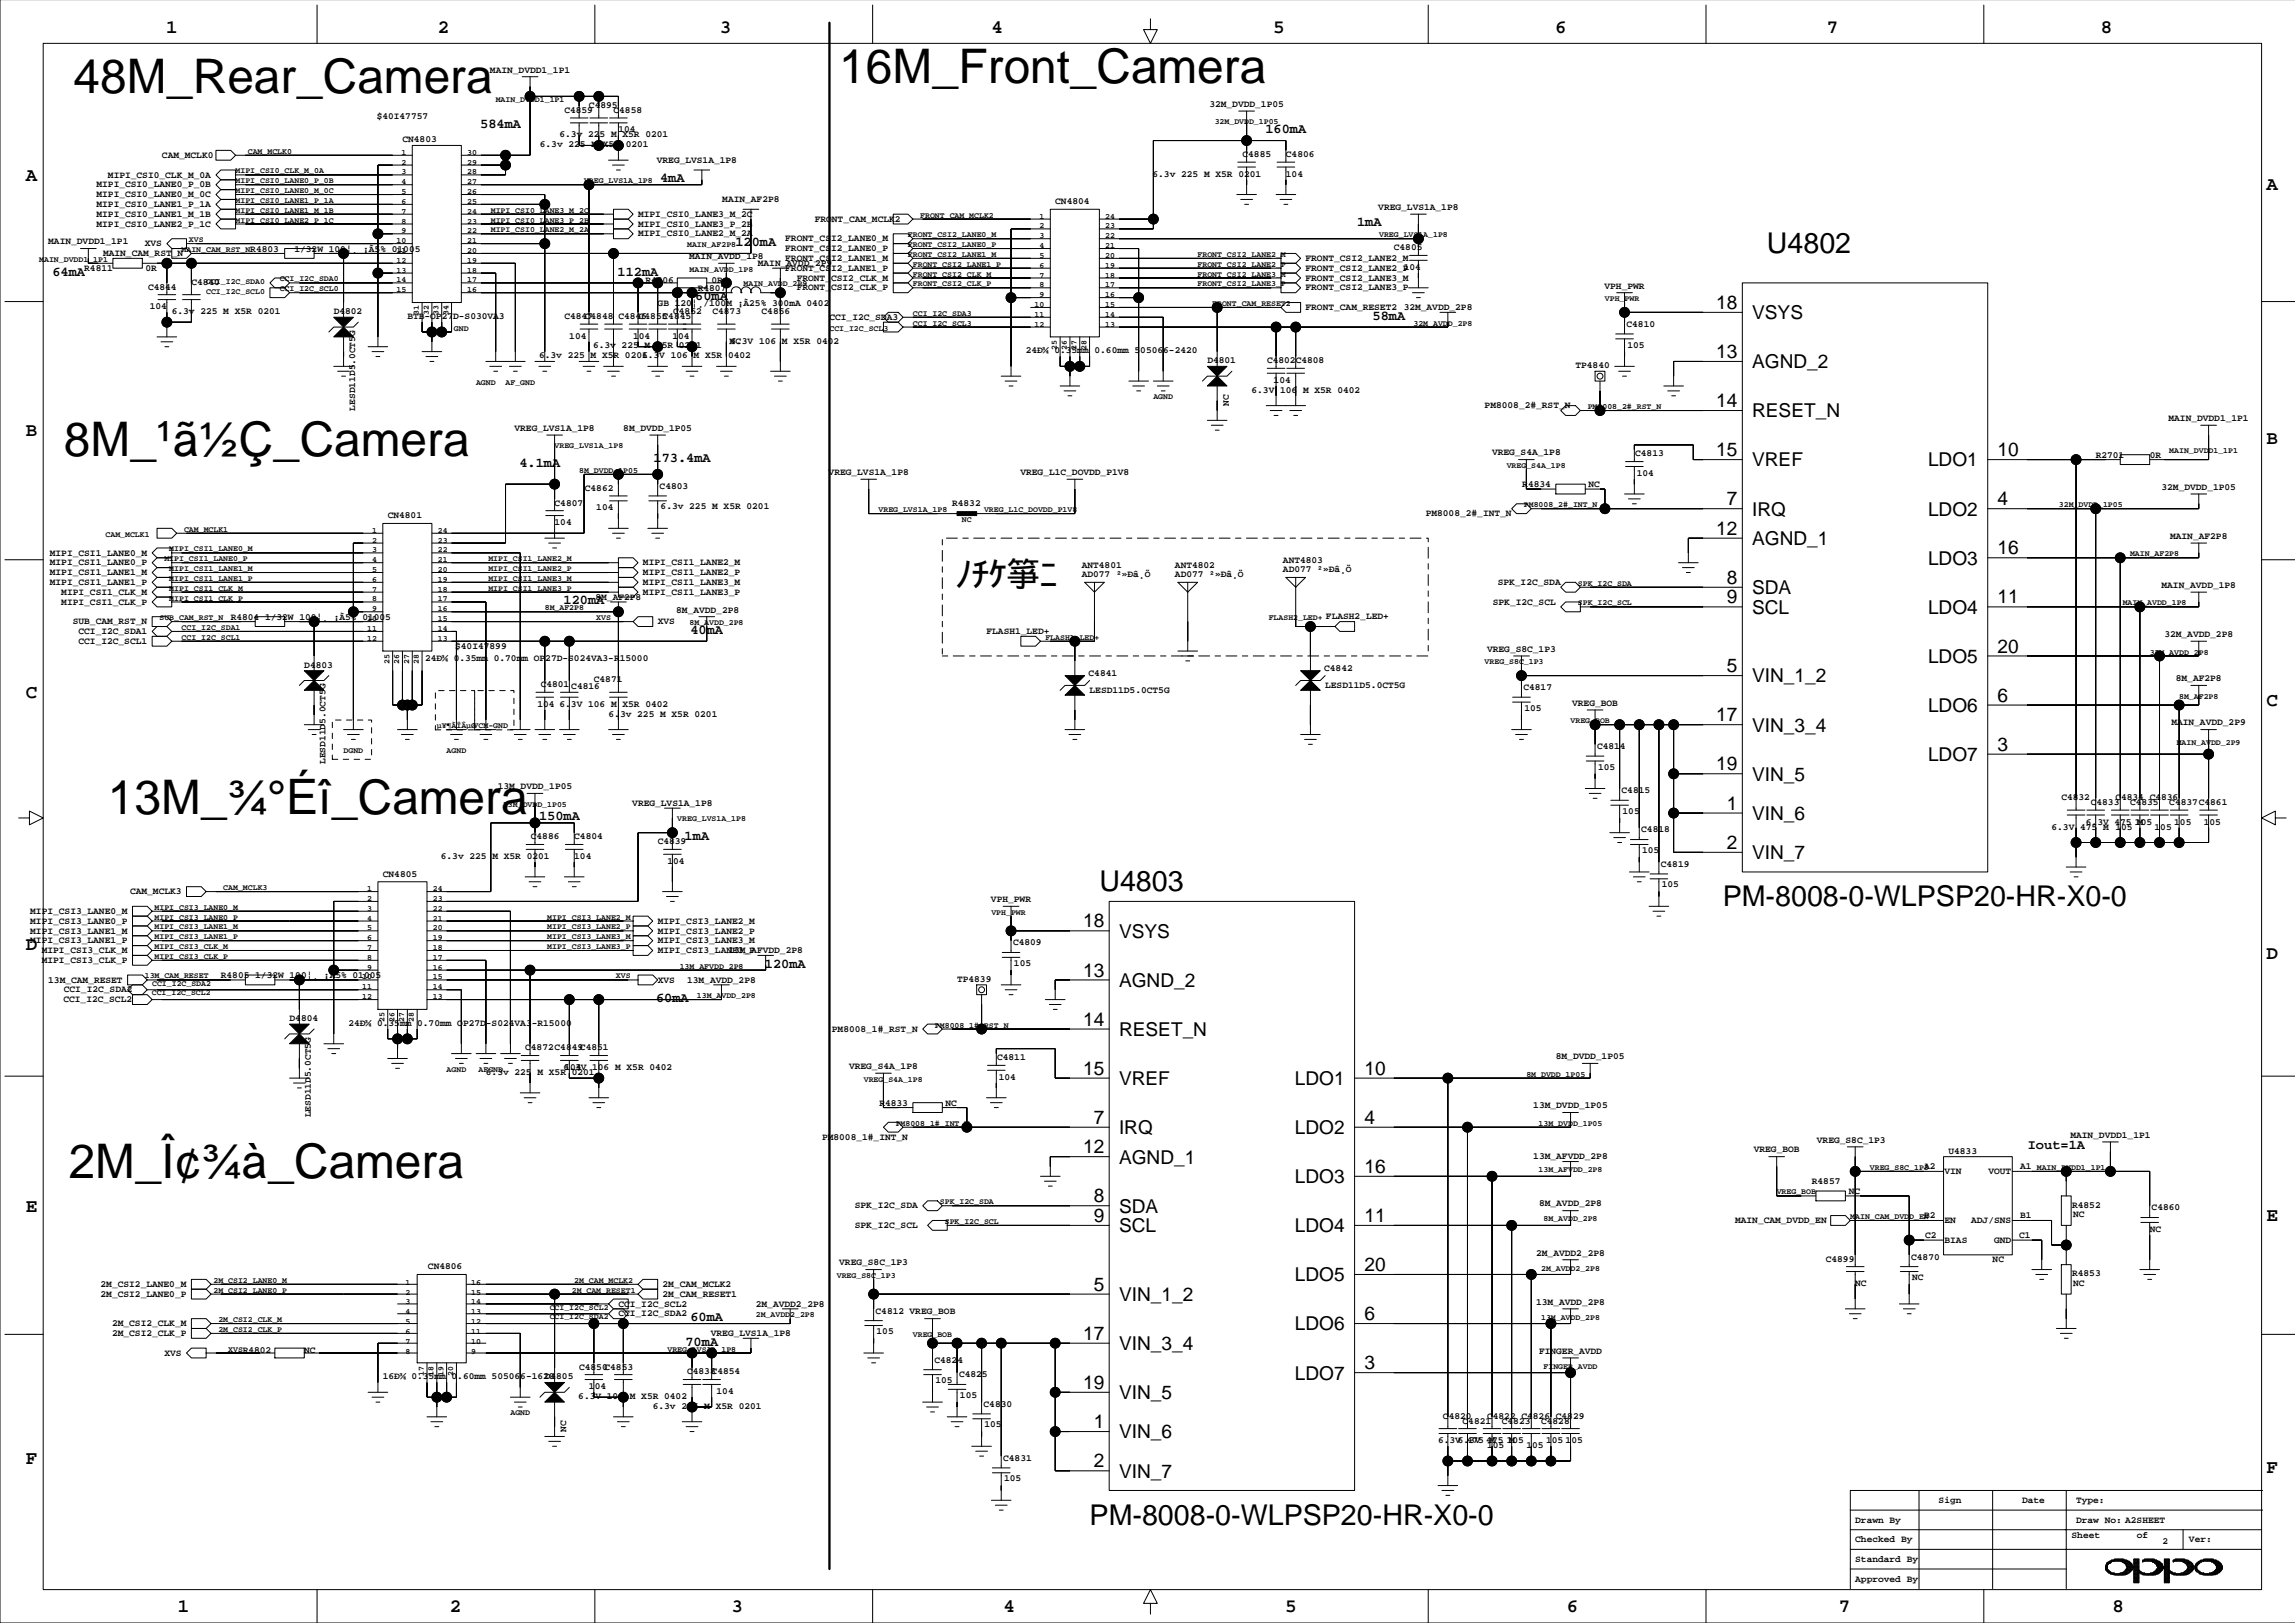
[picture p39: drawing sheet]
<svg xmlns="http://www.w3.org/2000/svg" width="594mm" height="420mm" viewBox="0 0 594 420" stroke-linecap="round" stroke-linejoin="round" font-family="sans-serif">
<defs><g id="words">
<g font-size="12.3">
<text x="19" y="24">48M_Rear_Camera</text>
<text x="217.1" y="21.5">16M_Front_Camera</text>
<text x="16.5" y="118">8M_¹ã½Ç_Camera</text>
<text x="27.9" y="210.6">13M_¾°Éî_Camera</text>
<text x="17.8" y="304.6">2M_Î¢¾à_Camera</text>
</g>
<text font-size="8.8" x="247.1" y="151.6">ﾉﾁｹ箏ﾆ</text>
<g font-size="7.4">
<text x="457.1" y="65.5">U4802</text>
<text x="284.4" y="230.6">U4803</text>
<text x="445.7" y="234.4">PM-8008-0-WLPSP20-HR-X0-0</text>
<text x="281.9" y="394.4">PM-8008-0-WLPSP20-HR-X0-0</text>
</g>
<g font-size="4.9">
<text x="43" y="8.5">1</text>
<text x="113.3" y="8.5">2</text>
<text x="186.2" y="8.5">3</text>
<text x="256.5" y="8.5">4</text>
<text x="329.4" y="8.5">5</text>
<text x="402.3" y="8.5">6</text>
<text x="472.6" y="8.5">7</text>
<text x="543.5" y="8.5">8</text>
<text x="6.6" y="46.9">A</text>
<text x="586.4" y="49.2">A</text>
<text x="444" y="79.9">18</text>
<text x="453.3" y="82.6">VSYS</text>
<text x="444" y="92.6">13</text>
<text x="453.3" y="95.3">AGND_2</text>
<text x="444" y="105.3">14</text>
<text x="453.3" y="108">RESET_N</text>
<text x="6.6" y="112.7">B</text>
<text x="444" y="118">15</text>
<text x="516.8" y="118">10</text>
<text x="586.4" y="114.9">B</text>
<text x="453.3" y="120.7">VREF</text>
<text x="498.8" y="120.7">LDO1</text>
<text x="446.7" y="130.7">7</text>
<text x="516.8" y="130.7">4</text>
<text x="453.3" y="133.4">IRQ</text>
<text x="498.8" y="133.4">LDO2</text>
<text x="444" y="138.3">12</text>
<text x="453.3" y="141">AGND_1</text>
<text x="516.8" y="143.4">16</text>
<text x="498.8" y="146.1">LDO3</text>
<text x="446.7" y="151">8</text>
<text x="453.3" y="153.7">SDA</text>
<text x="446.7" y="156.1">9</text>
<text x="453.3" y="158.7">SCL</text>
<text x="498.8" y="158.7">LDO4</text>
<text x="516.8" y="156.1">11</text>
<text x="446.7" y="173.9">5</text>
<text x="498.8" y="171.4">LDO5</text>
<text x="516.8" y="168.8">20</text>
<text x="453.3" y="176.5">VIN_1_2</text>
<text x="6.6" y="180.5">C</text>
<text x="498.8" y="184.1">LDO6</text>
<text x="516.8" y="181.5">6</text>
<text x="586.4" y="182.7">C</text>
<text x="444" y="186.6">17</text>
<text x="453.3" y="189.2">VIN_3_4</text>
<text x="498.8" y="196.8">LDO7</text>
<text x="516.8" y="194.2">3</text>
<text x="444" y="199.3">19</text>
<text x="453.3" y="201.9">VIN_5</text>
<text x="446.7" y="209.4">1</text>
<text x="453.3" y="212.1">VIN_6</text>
<text x="446.7" y="219.6">2</text>
<text x="453.3" y="222.2">VIN_7</text>
<text x="280.2" y="239.9">18</text>
<text x="6.6" y="245.7">D</text>
<text x="289.5" y="242.5">VSYS</text>
<text x="586.4" y="248">D</text>
<text x="280.2" y="252.6">13</text>
<text x="289.5" y="255.2">AGND_2</text>
<text x="280.2" y="265.3">14</text>
<text x="289.5" y="267.9">RESET_N</text>
<text x="280.2" y="278">15</text>
<text x="289.5" y="280.6">VREF</text>
<text x="335" y="280.6">LDO1</text>
<text x="353" y="278">10</text>
<text x="282.9" y="290.7">7</text>
<text x="289.5" y="293.3">IRQ</text>
<text x="335" y="293.3">LDO2</text>
<text x="353" y="290.7">4</text>
<text x="280.2" y="298.3">12</text>
<text x="289.5" y="301">AGND_1</text>
<text x="353" y="303.4">16</text>
<text x="282.9" y="311">8</text>
<text x="335" y="306">LDO3</text>
<text x="6.6" y="313.5">E</text>
<text x="282.9" y="316.1">9</text>
<text x="289.5" y="313.7">SDA</text>
<text x="353" y="316.1">11</text>
<text x="586.4" y="315.8">E</text>
<text x="289.5" y="318.7">SCL</text>
<text x="335" y="318.7">LDO4</text>
<text x="353" y="328.8">20</text>
<text x="282.9" y="333.9">5</text>
<text x="335" y="331.4">LDO5</text>
<text x="289.5" y="336.5">VIN_1_2</text>
<text x="353" y="341.5">6</text>
<text x="280.2" y="346.6">17</text>
<text x="335" y="344.1">LDO6</text>
<text x="289.5" y="349.2">VIN_3_4</text>
<text x="280.2" y="359.3">19</text>
<text x="335" y="356.8">LDO7</text>
<text x="353" y="354.2">3</text>
<text x="289.5" y="361.9">VIN_5</text>
<text x="282.9" y="369.4">1</text>
<text x="289.5" y="372.1">VIN_6</text>
<text x="6.6" y="378.8">F</text>
<text x="282.9" y="379.6">2</text>
<text x="289.5" y="382.2">VIN_7</text>
<text x="586.4" y="381.1">F</text>
<text x="46" y="416.9">1</text>
<text x="116.3" y="416.9">2</text>
<text x="189.2" y="416.9">3</text>
<text x="259.6" y="416.9">4</text>
<text x="332.5" y="416.9">5</text>
<text x="405.3" y="416.9">6</text>
<text x="475.7" y="416.9">7</text>
<text x="546.5" y="416.9">8</text>
</g>
<g font-size="3.5">
<text x="124.2" y="33.2">584mA</text>
<text x="327.4" y="34.5">160mA</text>
<text x="170.8" y="47.2">4mA</text>
<text x="351.1" y="58.6">1mA</text>
<text x="190.2" y="63.7">120mA</text>
<text x="13.5" y="71.3">64mA</text>
<text x="159.8" y="71.3">112mA</text>
<text x="179.9" y="77.6">60mA</text>
<text x="355.1" y="82.7">58mA</text>
<text x="169.1" y="119.5">173.4mA</text>
<text x="134.4" y="120.8">4.1mA</text>
<text x="145.8" y="156.3">120mA</text>
<text x="178.6" y="164">40mA</text>
<text x="139.5" y="212.2">150mA</text>
<text x="177.1" y="217.3">1mA</text>
<text x="197.9" y="250.3">120mA</text>
<text x="169.7" y="259.2">60mA</text>
<text x="524.6" y="297.3">Iout=1A</text>
<text x="178.6" y="341.7">60mA</text>
<text x="177.3" y="348.1">70mA</text>
</g>
<g font-size="2.5">
<text x="126.8" y="18.8">MAIN_DVDD1_1P1</text>
<text x="146" y="29.2">C4859</text>
<text x="152.4" y="27.9">C4895</text>
<text x="158.7" y="29.2">C4858</text>
<text x="312.9" y="27.7">32M_DVDD_1P05</text>
<text x="97.4" y="30.7">$40I47757</text>
<text x="144.7" y="35.5">6.3v 225 M X5R 0201</text>
<text x="160" y="34.3">104</text>
<text x="41.9" y="40.9">CAM_MCLK0</text>
<text x="104.1" y="36.8">CN4803</text>
<text x="139.7" y="38.1">6.3v 225 M X5R 0201</text>
<text x="321.4" y="40.6">C4885</text>
<text x="332.7" y="40.6">C4806</text>
<text x="27.9" y="45.9">MIPI_CSI0_CLK_M_0A</text>
<text x="169.9" y="42.1">VREG_LVS1A_1P8</text>
<text x="298.2" y="45.7">6.3v 225 M X5R 0201</text>
<text x="332.7" y="45.7">104</text>
<text x="25" y="51">MIPI_CSI0_LANE0_M_0C</text>
<text x="25" y="48.5">MIPI_CSI0_LANE0_P_0B</text>
<text x="25" y="53.6">MIPI_CSI0_LANE1_P_1A</text>
<text x="186.9" y="52.3">MAIN_AF2P8</text>
<text x="273" y="52.8">CN4804</text>
<text x="25" y="56.1">MIPI_CSI0_LANE1_M_1B</text>
<text x="25" y="58.6">MIPI_CSI0_LANE2_P_1C</text>
<text x="165.1" y="58.6">MIPI_CSI0_LANE3_P_2B</text>
<text x="165.1" y="56.1">MIPI_CSI0_LANE3_M_2C</text>
<text x="210.8" y="57.4">FRONT_CAM_MCLK2</text>
<text x="356.6" y="54.3">VREG_LVS1A_1P8</text>
<text x="12.5" y="63.2">MAIN_DVDD1_1P1</text>
<text x="37.5" y="63.7">XVS</text>
<text x="64.8" y="65.1">R4803</text>
<text x="76.2" y="65.1">1/32W 100¦¸ ¡À5% 01005</text>
<text x="165.1" y="61.2">MIPI_CSI0_LANE2_M_2A</text>
<text x="203.1" y="62.4">FRONT_CSI2_LANE0_M</text>
<text x="203.1" y="65">FRONT_CSI2_LANE0_P</text>
<text x="360.6" y="64.7">C4805</text>
<text x="21.8" y="70.2">R4811</text>
<text x="26.7" y="66.3">MAIN_CAM_RST_N</text>
<text x="37.7" y="70.2">0R</text>
<text x="178.3" y="67">MAIN_AVDD_1P8</text>
<text x="196.1" y="68.8">MAIN_AVDD_2P9</text>
<text x="203.1" y="67.5">FRONT_CSI2_LANE1_M</text>
<text x="203.1" y="70.1">FRONT_CSI2_LANE1_P</text>
<text x="337.7" y="70.1">FRONT_CSI2_LANE2_P</text>
<text x="337.7" y="67.5">FRONT_CSI2_LANE2_M</text>
<text x="363.1" y="69.8">104</text>
<text x="38.3" y="74.9">C4844</text>
<text x="49.5" y="73.6">C4840</text>
<text x="167" y="73.1">R4806</text>
<text x="180.5" y="75.3">R4807</text>
<text x="184.1" y="73.1">0R</text>
<text x="206.1" y="72.6">FRONT_CSI2_CLK_M</text>
<text x="206.1" y="75.1">FRONT_CSI2_CLK_P</text>
<text x="337.7" y="75.1">FRONT_CSI2_LANE3_P</text>
<text x="337.7" y="72.6">FRONT_CSI2_LANE3_M</text>
<text x="415.1" y="74.6">VPH_PWR</text>
<text x="38.7" y="80">104</text>
<text x="44.4" y="81.3">6.3v 225 M X5R 0201</text>
<text x="86.3" y="81.3">D4802</text>
<text x="105.4" y="82.5">BTB-OP27D-S030VA3</text>
<text x="146" y="82.5">C4847</text>
<text x="151.3" y="82.5">C4848</text>
<text x="160" y="82.5">C4846</text>
<text x="165.3" y="82.5">C4855</text>
<text x="170.1" y="79.1">GB 120¦¸/100M ¡À25% 300mA 0402</text>
<text x="171.4" y="82.5">C4845</text>
<text x="174.2" y="81.3">C4852</text>
<text x="184.3" y="81.3">C4873</text>
<text x="197" y="81.3">C4856</text>
<text x="214.6" y="82.8">CCI_I2C_SDA3</text>
<text x="337.7" y="80.2">FRONT_CAM_RESET2</text>
<text x="363.1" y="80.2">32M_AVDD_2P8</text>
<text x="147.3" y="87.6">104</text>
<text x="163.8" y="87.6">104</text>
<text x="174" y="87.6">104</text>
<text x="188.8" y="88.9">NC</text>
<text x="189" y="88.9">6.3V 106 M X5R 0402</text>
<text x="420.8" y="84.6">C4810</text>
<text x="421" y="89.9">105</text>
<text x="139.5" y="92.7">6.3v 225 M X5R 0201</text>
<text x="153.4" y="90.1">6.3v 225 M X5R 0201</text>
<text x="166.1" y="92.7">6.3V 106 M X5R 0402</text>
<text x="265.4" y="91.4">24Ð¾ 0.35mm 0.60mm 505066-2420</text>
<text x="312.3" y="93.9">D4801</text>
<text x="327.8" y="93.9">C4802C4808</text>
<text x="407.6" y="95.2">TP4840</text>
<text x="323.8" y="101.6">6.3V 106 M X5R 0402</text>
<text x="329.5" y="99">104</text>
<text x="91.9" y="106.2" transform="rotate(-90 91.9 106.2)">LESD11D5.0CT5G</text>
<text x="317.9" y="104.9" transform="rotate(-90 317.9 104.9)">NC</text>
<text x="384.1" y="105.6">PM8008_2#_RST_N</text>
<text x="133.1" y="111.5">VREG_LVS1A_1P8</text>
<text x="161.3" y="111.5">8M_DVDD_1P05</text>
<text x="561" y="108.9">MAIN_DVDD1_1P1</text>
<text x="386" y="117.8">VREG_S4A_1P8</text>
<text x="423" y="118.1">C4813</text>
<text x="542.2" y="118.4">R2701</text>
<text x="556.1" y="118.4">0R</text>
<text x="214.4" y="122.9">VREG_LVS1A_1P8</text>
<text x="264" y="122.9">VREG_L1C_DOVDD_P1V8</text>
<text x="423.4" y="123.2">104</text>
<text x="143.5" y="130.8">C4807</text>
<text x="151.3" y="127">C4862</text>
<text x="170.6" y="126.5">C4803</text>
<text x="170.9" y="131.8">6.3v 225 M X5R 0201</text>
<text x="246.3" y="130.8">R4832</text>
<text x="393.8" y="126.1">R4834</text>
<text x="411" y="126.1">NC</text>
<text x="559.2" y="126.7">32M_DVDD_1P05</text>
<text x="100.3" y="134.1">CN4801</text>
<text x="143.5" y="135.8">104</text>
<text x="154.3" y="132">104</text>
<text x="368.8" y="133.5">PM8008_2#_INT_N</text>
<text x="12.9" y="143.7">MIPI_CSI1_LANE0_M</text>
<text x="561.4" y="139.4">MAIN_AF2P8</text>
<text x="12.9" y="148.8">MIPI_CSI1_LANE1_M</text>
<text x="12.9" y="146.2">MIPI_CSI1_LANE0_P</text>
<text x="166.3" y="148.8">MIPI_CSI1_LANE2_P</text>
<text x="166.3" y="146.2">MIPI_CSI1_LANE2_M</text>
<text x="279.8" y="147">ANT4801</text>
<text x="279.8" y="149.3">AD077 ²»Ðâ¸Ö</text>
<text x="304" y="147">ANT4802</text>
<text x="304" y="149.3">AD077 ²»Ðâ¸Ö</text>
<text x="331.9" y="145.8">ANT4803</text>
<text x="331.9" y="148">AD077 ²»Ðâ¸Ö</text>
<text x="12.9" y="151.3">MIPI_CSI1_LANE1_P</text>
<text x="15.9" y="153.9">MIPI_CSI1_CLK_M</text>
<text x="154.1" y="155.1">8M_AF2P8</text>
<text x="166.3" y="151.3">MIPI_CSI1_LANE3_M</text>
<text x="166.3" y="153.9">MIPI_CSI1_LANE3_P</text>
<text x="387.5" y="151.3">SPK_I2C_SDA</text>
<text x="559.2" y="152.1">MAIN_AVDD_1P8</text>
<text x="15.9" y="156.4">MIPI_CSI1_CLK_P</text>
<text x="18.8" y="161.5">SUB_CAM_RST_N</text>
<text x="59.7" y="160.3">R4804</text>
<text x="68.6" y="160.3">1/32W 100¦¸ ¡À5% 01005</text>
<text x="170.1" y="161.5">XVS</text>
<text x="174.9" y="158.4">8M_AVDD_2P8</text>
<text x="343" y="160.2">FLASH2_LED+</text>
<text x="386.2" y="156.4">SPK_I2C_SCL</text>
<text x="20.3" y="164">CCI_I2C_SDA1</text>
<text x="20.3" y="166.6">CCI_I2C_SCL1</text>
<text x="117.8" y="167.8">$40I47899</text>
<text x="255.2" y="164">FLASH1_LED+</text>
<text x="559.9" y="164.8">32M_AVDD_2P8</text>
<text x="78.7" y="172.7">D4803</text>
<text x="110" y="170.9">24Ð¾ 0.35mm 0.70mm OP27D-S024VA3-R15000</text>
<text x="342.6" y="173.7">C4842</text>
<text x="384.7" y="168.6">VREG_S8C_1P3</text>
<text x="139.9" y="177.7">C4801</text>
<text x="147.8" y="178.3">C4816</text>
<text x="153.6" y="176.5">C4871</text>
<text x="281.6" y="175">C4841</text>
<text x="281.9" y="179.3">LESD11D5.0CT5G</text>
<text x="342.8" y="178">LESD11D5.0CT5G</text>
<text x="394.1" y="178.5">C4817</text>
<text x="562.9" y="176.2">8M_AF2P8</text>
<text x="139" y="182.8">104</text>
<text x="144.7" y="182.8">6.3V 106 M X5R 0402</text>
<text x="157.4" y="185.4">6.3v 225 M X5R 0201</text>
<text x="394.4" y="183.8">105</text>
<text x="406.7" y="182.6">VREG_BOB</text>
<text x="561.7" y="187.6">MAIN_AVDD_2P9</text>
<text x="84.2" y="197.6" transform="rotate(-90 84.2 197.6)">LESD11D5.0CT5G</text>
<text x="413.2" y="193.7">C4814</text>
<text x="413.4" y="199.1">105</text>
<text x="128.8" y="204.1">13M_DVDD_1P05</text>
<text x="163.6" y="208.5">VREG_LVS1A_1P8</text>
<text x="419.5" y="205.2">C4815</text>
<text x="533.3" y="207">C4832</text>
<text x="540.9" y="208.2">C4833</text>
<text x="547.2" y="207">C4834 C4836</text>
<text x="551.1" y="208.2">C4835</text>
<text x="561.2" y="208.2">C4837C4861</text>
<text x="419.8" y="210.5">105</text>
<text x="424.6" y="215.3">C4818</text>
<text x="530.7" y="214.6">6.3V 475 M 105</text>
<text x="539.6" y="213.3">6.3V 475 M</text>
<text x="552.3" y="213.3">105</text>
<text x="557.4" y="214.6">105</text>
<text x="562.5" y="213.3">105</text>
<text x="570.1" y="213.3">105</text>
<text x="137.3" y="217.1">C4886</text>
<text x="148.6" y="217.1">C4804</text>
<text x="170.1" y="218.4">C4839</text>
<text x="424.8" y="220.7">105</text>
<text x="99" y="226.8">CN4805</text>
<text x="114.1" y="222.2">6.3v 225 M X5R 0201</text>
<text x="148.6" y="222.2">104</text>
<text x="172.7" y="223.5">104</text>
<text x="429.7" y="224.2">C4819</text>
<text x="33.6" y="231.3">CAM_MCLK3</text>
<text x="256.4" y="233.3">VPH_PWR</text>
<text x="429.9" y="229.6">105</text>
<text x="7.8" y="236.4">MIPI_CSI3_LANE0_M</text>
<text x="7.8" y="238.9">MIPI_CSI3_LANE0_P</text>
<text x="170.1" y="238.9">MIPI_CSI3_LANE2_M</text>
<text x="7.8" y="241.5">MIPI_CSI3_LANE1_M</text>
<text x="7.8" y="244">MIPI_CSI3_LANE1_P</text>
<text x="170.1" y="244">MIPI_CSI3_LANE3_M</text>
<text x="170.1" y="241.5">MIPI_CSI3_LANE2_P</text>
<text x="262.1" y="244.5">C4809</text>
<text x="10.8" y="246.5">MIPI_CSI3_CLK_M</text>
<text x="10.8" y="249.1">MIPI_CSI3_CLK_P</text>
<text x="170.1" y="246.5">MIPI_CSI3_LANE3_P</text>
<text x="188.4" y="246.5">13M_AFVDD_2P8</text>
<text x="262.3" y="249.9">105</text>
<text x="12.5" y="254.2">13M_CAM_RESET</text>
<text x="16.5" y="256.7">CCI_I2C_SDA2</text>
<text x="57.1" y="253">R4805</text>
<text x="66" y="253">1/32W 100¦¸ ¡À5% 01005</text>
<text x="170.1" y="254.2">XVS</text>
<text x="177.8" y="254.2">13M_AVDD_2P8</text>
<text x="247.6" y="253.9">TP4839</text>
<text x="16.4" y="259.2">CCI_I2C_SCL2</text>
<text x="74.9" y="264.1">D4804</text>
<text x="90.1" y="265.4">24Ð¾ 0.35mm 0.70mm OP27D-S024VA3-R15000</text>
<text x="215.2" y="266.9">PM8008_1#_RST_N</text>
<text x="135.9" y="271.7">C4872C4849C4851</text>
<text x="258" y="274.2">C4811</text>
<text x="402.5" y="274">8M_DVDD_1P05</text>
<text x="125.7" y="278.1">6.3v 225 M X5R 0201</text>
<text x="145.8" y="276.8">6.3V 106 M X5R 0402</text>
<text x="146" y="276.8">104</text>
<text x="219.7" y="276.5">VREG_S4A_1P8</text>
<text x="258.4" y="279.3">104</text>
<text x="227.5" y="286">R4833</text>
<text x="244.6" y="286">NC</text>
<text x="396.7" y="286.7">13M_DVDD_1P05</text>
<text x="80.4" y="289" transform="rotate(-90 80.4 289)">LESD11D5.0CT5G</text>
<text x="212.7" y="294.8">PM8008_1#_INT_N</text>
<text x="396.7" y="299.9">13M_AFVDD_2P8</text>
<text x="453.7" y="298.1">VREG_BOB</text>
<text x="470" y="295.6">VREG_S8C_1P3</text>
<text x="504.1" y="298.4">U4833</text>
<text x="535.6" y="294.3">MAIN_DVDD1_1P1</text>
<text x="497.8" y="302.3">A2</text>
<text x="503.1" y="303.7">VIN</text>
<text x="514.4" y="303.7">VOUT</text>
<text x="522.6" y="302.3">A1</text>
<text x="468.7" y="306.4">R4857</text>
<text x="478.3" y="308.9">NC</text>
<text x="221.1" y="312.6">SPK_I2C_SDA</text>
<text x="221.1" y="317.7">SPK_I2C_SCL</text>
<text x="398.2" y="312.1">8M_AVDD_2P8</text>
<text x="448.9" y="316.4">MAIN_CAM_DVDD_EN</text>
<text x="497.8" y="315">B2</text>
<text x="503.1" y="316.4">EN</text>
<text x="510" y="316.4">ADJ/SNS</text>
<text x="522.6" y="315">B1</text>
<text x="536.1" y="312.3">R4852</text>
<text x="536.3" y="314.9">NC</text>
<text x="556.6" y="313.1">C4860</text>
<text x="498.1" y="320.3">C2</text>
<text x="503.1" y="321.5">BIAS</text>
<text x="515.9" y="321.5">GND</text>
<text x="522.4" y="320.3">C1</text>
<text x="556.1" y="318.7">NC</text>
<text x="110.7" y="328.3">CN4806</text>
<text x="217.1" y="327.3">VREG_S8C_1P3</text>
<text x="397.4" y="324.8">2M_AVDD2_2P8</text>
<text x="472.3" y="326.3">C4899</text>
<text x="494.4" y="325.8">C4870</text>
<text x="515.5" y="326.3">NC</text>
<text x="26" y="332.9">2M_CSI2_LANE0_M</text>
<text x="26" y="335.4">2M_CSI2_LANE0_P</text>
<text x="171.4" y="332.9">2M_CAM_MCLK2</text>
<text x="171.4" y="335.4">2M_CAM_RESET1</text>
<text x="480" y="332.7">NC</text>
<text x="494.7" y="331.1">NC</text>
<text x="536.1" y="330.1">R4853</text>
<text x="536.3" y="332.7">NC</text>
<text x="160" y="340.5">CCI_I2C_SDA2</text>
<text x="160" y="338">CCI_I2C_SCL2</text>
<text x="195.5" y="338">2M_AVDD2_2P8</text>
<text x="226.5" y="339.8">C4812 VREG_BOB</text>
<text x="397.4" y="337.5">13M_AVDD_2P8</text>
<text x="29" y="345.6">2M_CSI2_CLK_P</text>
<text x="29" y="343">2M_CSI2_CLK_M</text>
<text x="183.9" y="345.6">VREG_LVS1A_1P8</text>
<text x="226.8" y="345.1">105</text>
<text x="42.5" y="350.7">XVS</text>
<text x="62.8" y="349.9">R4802</text>
<text x="78.7" y="349.9">NC</text>
<text x="241.8" y="352.5">C4824</text>
<text x="398.2" y="350.2">FINGER_AVDD</text>
<text x="99" y="356.8">16Ð¾ 0.35mm 0.60mm 505066-1620</text>
<text x="140.9" y="356.8">D4805</text>
<text x="149.8" y="354.2">C4850C4853</text>
<text x="152.4" y="359.3">104</text>
<text x="177.8" y="355.5">C4838C4854</text>
<text x="242" y="357.8">105</text>
<text x="248.1" y="356.3">C4825</text>
<text x="149.6" y="361.9">6.3V 106 M X5R 0402</text>
<text x="168.9" y="364.4">6.3v 225 M X5R 0201</text>
<text x="185.4" y="360.6">104</text>
<text x="248.4" y="361.6">105</text>
<text x="254.5" y="363.9">C4830</text>
<text x="146.5" y="370.3" transform="rotate(-90 146.5 370.3)">NC</text>
<text x="254.7" y="369.2">105</text>
<text x="373.3" y="366.9">C4820</text>
<text x="378.4" y="368.2">C4821</text>
<text x="384.7" y="366.9">C4822 C4826</text>
<text x="388.5" y="368.2">C4823</text>
<text x="398.7" y="368.2">C4828</text>
<text x="402.5" y="366.9">C4829</text>
<text x="259.5" y="377.9">C4831</text>
<text x="372" y="373.3">6.3V 475 M</text>
<text x="377.1" y="373.3">6.3V 475 M</text>
<text x="384.7" y="374.6">105</text>
<text x="389.8" y="373.3">105</text>
<text x="394.9" y="374.6">105</text>
<text x="400" y="373.3">105</text>
<text x="405" y="373.3">105</text>
<text x="259.8" y="383.2">105</text>
<text x="501.5" y="388.8">Sign</text>
<text x="523.1" y="388.8">Date</text>
<text x="537.1" y="388.8">Type:</text>
<text x="480" y="393.8">Drawn By</text>
<text x="537.1" y="393.8">Draw No: A2SHEET</text>
<text x="480" y="398.9">Checked By</text>
<text x="535.9" y="397.9">Sheet</text>
<text x="552.8" y="397.9">of</text>
<text x="559.4" y="399.4">2</text>
<text x="566.3" y="398.9">Ver:</text>
<text x="480" y="404">Standard By</text>
<text x="480" y="409.1">Approved By</text>
</g>
<g font-size="2.1">
<text x="128.2" y="26.5">MAIN_DVDD1_1P1</text>
<text x="314.3" y="32.2">32M_DVDD_1P05</text>
<text x="64.1" y="39.8">CAM_MCLK0</text>
<text x="103.9" y="40">1</text>
<text x="120.9" y="40">30</text>
<text x="60.9" y="47.4">MIPI_CSI0_LANE0_P_0B</text>
<text x="60.9" y="44.9">MIPI_CSI0_CLK_M_0A</text>
<text x="103.9" y="47.7">4</text>
<text x="103.9" y="45.1">3</text>
<text x="103.9" y="42.6">2</text>
<text x="120.9" y="42.6">29</text>
<text x="120.9" y="45.1">28</text>
<text x="120.9" y="47.7">27</text>
<text x="151.1" y="47.4">VREG_LVS1A_1P8</text>
<text x="60.9" y="49.9">MIPI_CSI0_LANE0_M_0C</text>
<text x="60.9" y="52.5">MIPI_CSI0_LANE1_P_1A</text>
<text x="103.9" y="52.7">6</text>
<text x="103.9" y="50.2">5</text>
<text x="120.9" y="50.2">26</text>
<text x="120.9" y="52.7">25</text>
<text x="60.9" y="55">MIPI_CSI0_LANE1_M_1B</text>
<text x="60.9" y="57.6">MIPI_CSI0_LANE2_P_1C</text>
<text x="103.9" y="57.8">8</text>
<text x="103.9" y="55.3">7</text>
<text x="120.9" y="55.3">24</text>
<text x="120.9" y="57.8">23</text>
<text x="127" y="57.6">MIPI_CSI0_LANE3_P_2B</text>
<text x="127" y="55">MIPI_CSI0_LANE3_M_2C</text>
<text x="238.1" y="56.3">FRONT_CAM_MCLK2</text>
<text x="268.9" y="59.1">2</text>
<text x="268.9" y="56.5">1</text>
<text x="285.9" y="56.5">24</text>
<text x="285.9" y="59.1">23</text>
<text x="47" y="65.2">MAIN_CAM_RST_N</text>
<text x="48.9" y="62.6">XVS</text>
<text x="102.6" y="65.4">11</text>
<text x="102.6" y="62.9">10</text>
<text x="103.9" y="60.4">9</text>
<text x="120.9" y="60.4">22</text>
<text x="120.9" y="62.9">21</text>
<text x="120.9" y="65.4">20</text>
<text x="127" y="60.1">MIPI_CSI0_LANE2_M_2A</text>
<text x="177.8" y="63.9">MAIN_AF2P8</text>
<text x="234.9" y="61.4">FRONT_CSI2_LANE0_M</text>
<text x="234.9" y="63.9">FRONT_CSI2_LANE0_P</text>
<text x="268.9" y="64.2">4</text>
<text x="268.9" y="61.6">3</text>
<text x="285.9" y="61.6">22</text>
<text x="285.9" y="64.2">21</text>
<text x="356.8" y="61.4">VREG_LVS1A_1P8</text>
<text x="10.2" y="67.7">MAIN_DVDD1_1P1</text>
<text x="102.6" y="70.5">13</text>
<text x="102.6" y="68">12</text>
<text x="120.9" y="68">19</text>
<text x="120.9" y="70.5">18</text>
<text x="178.4" y="70.3">MAIN_AVDD_1P8</text>
<text x="234.9" y="66.4">FRONT_CSI2_LANE1_M</text>
<text x="236.2" y="69">FRONT_CSI2_LANE1_P</text>
<text x="236.2" y="71.5">FRONT_CSI2_CLK_M</text>
<text x="268.9" y="71.8">7</text>
<text x="268.9" y="69.2">6</text>
<text x="268.9" y="66.7">5</text>
<text x="285.9" y="66.7">20</text>
<text x="285.9" y="69.2">19</text>
<text x="285.9" y="71.8">18</text>
<text x="309.8" y="71.5">FRONT_CSI2_LANE3_M</text>
<text x="309.8" y="66.4">FRONT_CSI2_LANE2_M</text>
<text x="309.8" y="69">FRONT_CSI2_LANE2_P</text>
<text x="53.3" y="73.4">CCI_I2C_SDA0</text>
<text x="53.3" y="75.9">CCI_I2C_SCL0</text>
<text x="72.4" y="72.8">CCI_I2C_SDA0</text>
<text x="72.4" y="75.3">CCI_I2C_SCL0</text>
<text x="102.6" y="75.6">15</text>
<text x="102.6" y="73.1">14</text>
<text x="120.9" y="73.1">17</text>
<text x="120.9" y="75.6">16</text>
<text x="192.4" y="74.1">MAIN_AVDD_2P9</text>
<text x="236.2" y="74.1">FRONT_CSI2_CLK_P</text>
<text x="268.9" y="76.9">9</text>
<text x="268.9" y="74.3">8</text>
<text x="285.9" y="74.3">17</text>
<text x="285.9" y="76.9">16</text>
<text x="309.8" y="74.1">FRONT_CSI2_LANE3_P</text>
<text x="415.2" y="77.9">VPH_PWR</text>
<text x="108.4" y="81.6" transform="rotate(-90 108.4 81.6)">31</text>
<text x="110.9" y="81.6" transform="rotate(-90 110.9 81.6)">32</text>
<text x="113.4" y="81.6" transform="rotate(-90 113.4 81.6)">33</text>
<text x="116" y="81.6" transform="rotate(-90 116 81.6)">34</text>
<text x="236.2" y="81.7">CCI_I2C_SDA3</text>
<text x="267.7" y="81.9">11</text>
<text x="267.7" y="79.4">10</text>
<text x="285.9" y="79.4">15</text>
<text x="285.9" y="81.9">14</text>
<text x="313.6" y="79.1">FRONT_CAM_RESET2</text>
<text x="117.4" y="85.5">GND</text>
<text x="214.6" y="85.5">CCI_I2C_SCL3</text>
<text x="236.2" y="84.2">CCI_I2C_SCL3</text>
<text x="267.7" y="84.5">12</text>
<text x="285.9" y="84.5">13</text>
<text x="365.7" y="84.2">32M_AVDD_2P8</text>
<text x="273.4" y="90.4" transform="rotate(-90 273.4 90.4)">25</text>
<text x="276" y="90.4" transform="rotate(-90 276 90.4)">26</text>
<text x="278.5" y="90.4" transform="rotate(-90 278.5 90.4)">27</text>
<text x="281.1" y="90.4" transform="rotate(-90 281.1 90.4)">28</text>
<text x="123.2" y="99.5">AGND</text>
<text x="130.8" y="99.5">AF_GND</text>
<text x="298.4" y="103.3">AGND</text>
<text x="410.7" y="105.8">PM8008_2#_RST_N</text>
<text x="143.5" y="116">VREG_LVS1A_1P8</text>
<text x="561.2" y="117.2">MAIN_DVDD1_1P1</text>
<text x="149.8" y="122.3">8M_DVDD_1P05</text>
<text x="389.8" y="121">VREG_S4A_1P8</text>
<text x="394.2" y="131.2">PM8008_2#_INT_N</text>
<text x="532.6" y="131.2">32M_DVDD_1P05</text>
<text x="47.6" y="137.6">CAM_MCLK1</text>
<text x="96.2" y="137.8">1</text>
<text x="113.3" y="137.8">24</text>
<text x="227.3" y="132.5">VREG_LVS1A_1P8</text>
<text x="248.9" y="135">NC</text>
<text x="254.6" y="132.5">VREG_L1C_DOVDD_P1V8</text>
<text x="27.3" y="138.8">CAM_MCLK1</text>
<text x="43.8" y="142.6">MIPI_CSI1_LANE0_M</text>
<text x="96.2" y="140.3">2</text>
<text x="96.2" y="142.9">3</text>
<text x="113.3" y="142.9">22</text>
<text x="113.3" y="140.3">23</text>
<text x="551.1" y="143.9">MAIN_AF2P8</text>
<text x="42.5" y="145.2">MIPI_CSI1_LANE0_P</text>
<text x="43.8" y="147.7">MIPI_CSI1_LANE1_M</text>
<text x="96.2" y="145.4">4</text>
<text x="96.2" y="148">5</text>
<text x="113.3" y="148">20</text>
<text x="113.3" y="145.4">21</text>
<text x="126.3" y="147.7">MIPI_CSI1_LANE2_P</text>
<text x="126.3" y="145.2">MIPI_CSI1_LANE2_M</text>
<text x="43.8" y="150.3">MIPI_CSI1_LANE1_P</text>
<text x="43.8" y="152.8">MIPI_CSI1_CLK_M</text>
<text x="43.8" y="155.3">MIPI_CSI1_CLK_P</text>
<text x="96.2" y="150.5">6</text>
<text x="96.2" y="153">7</text>
<text x="96.2" y="155.6">8</text>
<text x="113.3" y="155.6">17</text>
<text x="113.3" y="153">18</text>
<text x="113.3" y="150.5">19</text>
<text x="126.3" y="152.8">MIPI_CSI1_LANE3_P</text>
<text x="126.3" y="150.3">MIPI_CSI1_LANE3_M</text>
<text x="408.2" y="151.5">SPK_I2C_SDA</text>
<text x="41.3" y="160.4">SUB_CAM_RST_N</text>
<text x="95" y="160.7">10</text>
<text x="96.2" y="158.1">9</text>
<text x="113.3" y="160.7">15</text>
<text x="113.3" y="158.1">16</text>
<text x="140.9" y="157.9">8M_AF2P8</text>
<text x="154.3" y="160.4">XVS</text>
<text x="178.4" y="161.7">8M_AVDD_2P8</text>
<text x="328.2" y="160.4">FLASH2_LED+</text>
<text x="408.2" y="156.6">SPK_I2C_SCL</text>
<text x="549.1" y="156.6">MAIN_AVDD_1P8</text>
<text x="47" y="162.9">CCI_I2C_SDA1</text>
<text x="47" y="165.5">CCI_I2C_SCL1</text>
<text x="95" y="163.2">11</text>
<text x="95" y="165.7">12</text>
<text x="113.3" y="165.7">13</text>
<text x="113.3" y="163.2">14</text>
<text x="270.4" y="165.5">FLASH1_LED+</text>
<text x="100.8" y="171.7" transform="rotate(-90 100.8 171.7)">25</text>
<text x="103.3" y="171.7" transform="rotate(-90 103.3 171.7)">26</text>
<text x="105.8" y="171.7" transform="rotate(-90 105.8 171.7)">27</text>
<text x="108.4" y="171.7" transform="rotate(-90 108.4 171.7)">28</text>
<text x="384.1" y="171.8">VREG_S8C_1P3</text>
<text x="556.1" y="169.3">32M_AVDD_2P8</text>
<text x="563.8" y="180.7">8M_AF2P8</text>
<text x="113" y="188.3">µ¥¶ÀÏÂµØVCM-GND</text>
<text x="406.3" y="187.1">VREG_BOB</text>
<text x="88.9" y="194.7">DGND</text>
<text x="115.5" y="194.7">AGND</text>
<text x="563.1" y="192.8">MAIN_AVDD_2P9</text>
<text x="130.1" y="208.7">13M_DVDD_1P05</text>
<text x="175.2" y="212.5">VREG_LVS1A_1P8</text>
<text x="57.8" y="230.2">CAM_MCLK3</text>
<text x="95" y="233">2</text>
<text x="95" y="230.5">1</text>
<text x="112" y="230.5">24</text>
<text x="112" y="233">23</text>
<text x="40" y="237.9">MIPI_CSI3_LANE0_P</text>
<text x="40" y="235.3">MIPI_CSI3_LANE0_M</text>
<text x="95" y="238.1">4</text>
<text x="95" y="235.6">3</text>
<text x="112" y="235.6">22</text>
<text x="112" y="238.1">21</text>
<text x="141.6" y="237.9">MIPI_CSI3_LANE2_M</text>
<text x="256.5" y="236.6">VPH_PWR</text>
<text x="40" y="242.9">MIPI_CSI3_LANE1_P</text>
<text x="40" y="240.4">MIPI_CSI3_LANE1_M</text>
<text x="40" y="245.5">MIPI_CSI3_CLK_M</text>
<text x="95" y="245.7">7</text>
<text x="95" y="243.2">6</text>
<text x="95" y="240.7">5</text>
<text x="112" y="240.7">20</text>
<text x="112" y="243.2">19</text>
<text x="112" y="245.7">18</text>
<text x="141.6" y="240.4">MIPI_CSI3_LANE2_P</text>
<text x="141.6" y="242.9">MIPI_CSI3_LANE3_M</text>
<text x="141.6" y="245.5">MIPI_CSI3_LANE3_P</text>
<text x="40" y="248">MIPI_CSI3_CLK_P</text>
<text x="95" y="250.8">9</text>
<text x="95" y="248.3">8</text>
<text x="112" y="248.3">17</text>
<text x="112" y="250.8">16</text>
<text x="175.9" y="250.6">13M_AFVDD_2P8</text>
<text x="37.5" y="253.1">13M_CAM_RESET</text>
<text x="39.3" y="257.5">CCI_I2C_SCL2</text>
<text x="39.4" y="255">CCI_I2C_SDA2</text>
<text x="93.7" y="255.9">11</text>
<text x="93.7" y="253.4">10</text>
<text x="112" y="253.4">15</text>
<text x="112" y="255.9">14</text>
<text x="159.3" y="253.1">XVS</text>
<text x="93.7" y="258.4">12</text>
<text x="112" y="258.4">13</text>
<text x="180.3" y="258.2">13M_AVDD_2P8</text>
<text x="99.5" y="264.4" transform="rotate(-90 99.5 264.4)">25</text>
<text x="102" y="264.4" transform="rotate(-90 102 264.4)">26</text>
<text x="104.6" y="264.4" transform="rotate(-90 104.6 264.4)">27</text>
<text x="107.1" y="264.4" transform="rotate(-90 107.1 264.4)">28</text>
<text x="241.9" y="265.8">PM8008_1#_RST_N</text>
<text x="115.5" y="277.2">AGND</text>
<text x="123.8" y="277.2">AFGND</text>
<text x="223.5" y="279.8">VREG_S4A_1P8</text>
<text x="394.9" y="278.5">8M_DVDD_1P05</text>
<text x="231.7" y="291.2">PM8008_1#_INT_N</text>
<text x="398.1" y="291.2">13M_DVDD_1P05</text>
<text x="398.1" y="303.3">13M_AFVDD_2P8</text>
<text x="483.8" y="302.6">VREG_S8C_1P3</text>
<text x="526.9" y="302.6">MAIN_DVDD1_1P1</text>
<text x="243.1" y="311.5">SPK_I2C_SDA</text>
<text x="459.6" y="309">VREG_BOB</text>
<text x="244.4" y="316.6">SPK_I2C_SCL</text>
<text x="399.3" y="315.9">8M_AVDD_2P8</text>
<text x="478.7" y="315.3">MAIN_CAM_DVDD_EN</text>
<text x="398.7" y="328.6">2M_AVDD2_2P8</text>
<text x="55.2" y="331.8">2M_CSI2_LANE0_M</text>
<text x="55.2" y="334.4">2M_CSI2_LANE0_P</text>
<text x="104.9" y="334.9">2</text>
<text x="104.9" y="332.3">1</text>
<text x="121.9" y="332.3">16</text>
<text x="121.9" y="334.9">15</text>
<text x="147.9" y="334.4">2M_CAM_RESET1</text>
<text x="148.6" y="331.8">2M_CAM_MCLK2</text>
<text x="216.5" y="330.5">VREG_S8C_1P3</text>
<text x="56.5" y="342">2M_CSI2_CLK_M</text>
<text x="104.9" y="339.9">4</text>
<text x="104.9" y="337.4">3</text>
<text x="121.9" y="337.4">14</text>
<text x="121.9" y="339.9">13</text>
<text x="142.2" y="341.3">CCI_I2C_SDA2</text>
<text x="142.2" y="338.8">CCI_I2C_SCL2</text>
<text x="195.5" y="340.7">2M_AVDD2_2P8</text>
<text x="398.7" y="341.3">13M_AVDD_2P8</text>
<text x="56.5" y="344.5">2M_CSI2_CLK_P</text>
<text x="104.9" y="347.6">7</text>
<text x="104.9" y="345">6</text>
<text x="104.9" y="342.5">5</text>
<text x="121.9" y="342.5">12</text>
<text x="121.9" y="345">11</text>
<text x="121.9" y="347.6">10</text>
<text x="236.2" y="345.8">VREG_BOB</text>
<text x="59" y="349.6">XVS</text>
<text x="104.9" y="350.1">8</text>
<text x="121.9" y="350.1">9</text>
<text x="172.7" y="349.6">VREG_LVS1A_1P8</text>
<text x="109.6" y="355.8" transform="rotate(-90 109.6 355.8)">17</text>
<text x="112.2" y="355.8" transform="rotate(-90 112.2 355.8)">18</text>
<text x="114.7" y="355.8" transform="rotate(-90 114.7 355.8)">19</text>
<text x="117.3" y="355.8" transform="rotate(-90 117.3 355.8)">20</text>
<text x="399.3" y="354">FINGER_AVDD</text>
<text x="132" y="366.1">AGND</text>
</g>
</g></defs>
<g fill="none" stroke="#000" stroke-width=".26">
<path d="M0 -.1v419.9h593.8M11.2 11.2h573.9v400h-573.9zM82 1.3v9.9M135.1 19.8h4.1M137.1 19.8v20.4h-17.7M153.9 1.3v9.9M225.8 1.3v9.9M297.6 4.9v2.8h1.8l-1.8 3.5-1.8-3.5h1.8M369.5 1.3v9.9M441.4 1.3v9.9M513.2 1.3v9.9M55.9 38.9h3.8l1.2 1.3-1.2 1.2h-3.8z"/>
<path d="M106.7 37.6h12.7v40.7h-12.7zM137.1 22.4h.1M137.1 24.9h22.9v5.6M147.5 31.8h4.6M147.5 30.5h4.6M149.8 24.9v5.6M149.8 31.8v5.8h10.2M152.6 31.8h4.6M152.6 30.5h4.6M154.9 24.9v5.6M154.9 31.8v5.8M157.7 31.8h4.6"/>
<path d="M157.7 30.5h4.6M160 38.9h.1M160 31.8v9.6M320.5 28.7h4M322.5 31.3h.1M322.5 28.7v13.2M55.9 47.8l1.2-1.3h3.8v2.5h-3.8zM55.9 52.9l1.2-1.3h3.8v2.5h-3.8zM55.9 55.4l1.2-1.3h3.8v2.6h-3.8zM57.1 44h3.8v2.5h-3.8l-1.2-1.3zM57.1 49h3.8v2.6h-3.8l-1.2-1.3zM57.1 56.7h3.8v2.5h-3.8l-1.2-1.3z"/>
<path d="M60.9 40.2h45.8M60.9 45.2h45.8M60.9 47.8h45.8M60.9 50.3h45.8M60.9 52.9h45.8M60.9 55.4h45.8M60.9 57.9h45.8M106.7 42.7h-8.9v47M119.4 42.7h11.4M119.4 50.3h21.5v43.2M119.4 52.9h21.5M119.4 55.4h39.3"/>
<path d="M119.4 57.9h39.3M130.8 40.2v5h-11.4M152.4 47.8v36M157.4 41.4h5.1M158.5 42.7h3M158.7 56.7h3.8l1.3 1.2-1.3 1.3h-3.8zM158.7 59.2h3.8l1.3 1.3-1.3 1.2h-3.8zM158.7 54.1h3.8l1.3 1.3-1.3 1.3h-3.8zM159.5 44h1M179.5 44h4.1M181.6 46.5h.1M181.6 44v3.8h-62.2"/>
<path d="M192.2 54.1h4.1M194.3 56.7h.1M194.3 54.1v11.5h-74.9M231.1 55.4h3.8l1.3 1.3-1.3 1.2h-3.8zM236.2 56.7h35.5M271.7 54.1h12.7v33h-12.7zM271.7 59.2h-10.1v38.1M284.4 56.7h14M320 50.3h5M320.2 43.2h4.6M320.2 41.9h4.6M321 51.6h3"/>
<path d="M322 52.9h1M322.5 47.8h.1M322.5 43.2v7.1M330.1 50.3h5.1M330.4 43.2h4.5M330.4 41.9h4.5M331.1 51.6h3.1M332.2 52.9h1M332.7 47.8h.1M332.7 41.9v-5.5h-34.3v22.8h-14M332.7 43.2v7.1M364.9 55.4h4.1"/>
<path d="M366.9 57.9h.1M366.9 55.4v10.7M1.3 78h9.9M20.8 64.3h4.1M22.9 66.8h.1M22.9 64.3v3.8h6.3M29.2 66.8h7.6v2.6h-7.6zM36.8 68.1h69.9M40.9 77.5h4.6M40.9 76.2h4.6M43.2 68.1v8.1M43.2 77.5v9.6"/>
<path d="M44.4 61.7h3.8v2.6h-3.8l-1.2-1.3zM44.4 64.3h3.8l1.3 1.3-1.3 1.2h-3.8zM47.2 77.5h4.6M47.2 76.2h4.6M48.2 63h58.5M49.5 65.6h24.1M49.5 68.1v8.1M49.5 77.5v5.8h-6.3M69.8 74.4h3.8l1.3 1.3-1.3 1.3h-3.8zM71.1 71.9h2.5l1.3 1.3-1.3 1.2h-2.5l-1.3-1.2zM73.6 64.3h7.7v2.5h-7.7zM74.9 73.2h31.8"/>
<path d="M74.9 75.7h31.8M81.3 65.6h25.4M88.9 65.6v16.5M97.8 60.5h8.9M97.8 70.6h8.9M109.2 78.3v7.6h7.6v-7.6M111.7 78.3v12.7M114.3 78.3v7.6M119.4 60.5h39.3M119.4 63h21.5M119.4 68.1h13.9v25.4M119.4 70.6h8.8v22.9"/>
<path d="M119.4 73.2h55.8M119.4 75.7h69.8M158.7 65.6v18.2M165.1 73.2v10.6M170.1 73.2v10.6M175.2 71.9h7.6v2.5h-7.6zM175.2 75.7v8.1M179 75.7v8.1M182.8 73.2h5.1M185.9 68.1h4M187.9 70.6h.1M187.9 68.1v15.7"/>
<path d="M189.2 75.7a1.29 1.29 0 0 1 1.3-1.5 1.29 1.29 0 0 1 1.2 1.5M189.2 75.7h.1M191.7 75.7a1.29 1.29 0 0 1 1.3-1.5 1.29 1.29 0 0 1 1.3 1.5M191.7 75.7h.1M194.3 75.7a1.29 1.29 0 0 1 1.2-1.5 1.29 1.29 0 0 1 1.3 1.5h5.1M194.3 75.7h.1M199.9 69.4h4M201.9 71.9h.1M201.9 69.4v14.4M231.1 60.5h3.8l1.3 1.2-1.3 1.3h-3.8zM231.1 63h3.8l1.3 1.3-1.3 1.3h-3.8zM231.1 65.6h3.8l1.3 1.2-1.3 1.3h-3.8z"/>
<path d="M231.1 68.1h3.8l1.3 1.3-1.3 1.2h-3.8zM231.1 70.6h3.8l1.3 1.3-1.3 1.3h-3.8zM231.1 73.2h3.8l1.3 1.2-1.3 1.3h-3.8zM236.2 69.4h35.5M236.2 61.7h35.5M236.2 64.3h35.5M236.2 66.8h35.5M236.2 71.9h35.5M236.2 74.4h35.5M261.6 77h10.1M266.6 79.5h5.1M284.4 69.4h47"/>
<path d="M284.4 61.7h82.5M284.4 64.3h10.2v34.3M284.4 66.8h47M284.4 71.9h47M284.4 74.4h47M284.4 77h10.2M284.4 79.5h47M314.9 79.5v15.3M331.4 79.5l1.3-1.2h3.8v2.5h-3.8zM331.4 73.2h3.8l1.3 1.2-1.3 1.3h-3.8zM331.4 70.6h3.8l1.3 1.3-1.3 1.3h-3.8zM331.4 68.1h3.8l1.3 1.3-1.3 1.2h-3.8z"/>
<path d="M331.4 65.6h3.8l1.3 1.2-1.3 1.3h-3.8zM364.4 74.4h5.1M364.7 67.3h4.5M364.7 66.1h4.5M365.4 75.7h3.1M366.4 77h1.1M366.9 71.9h.1M366.9 67.3v7.1M418.2 75.7h4.1M420.3 78.3h.1M420.3 75.7v10.7M450.7 73.2h63.5v152.3h-63.5z"/>
<path d="M585.1 78h8.7M40.6 87.1h5.1M41.6 88.4h3.1M42.7 89.7h1M43.2 84.6h.1M86.3 94.8h5.1M87.4 96h3M88.4 97.3h1M88.9 92.2h.1M88.9 87.1v7.7M92.7 83.3l-1.3 1.3h-5.1l-1.2 1.3M95.2 89.7h5.1"/>
<path d="M96.2 91h3.1M97.3 92.2h1M97.8 87.1h.1M109.2 91h5.1M110.2 92.2h3.1M111.2 93.5h1M111.7 88.4h.1M125.7 93.5h10.2M126.7 94.8h3.1M127.7 96h1M128.2 91h.1M131.8 94.8h3"/>
<path d="M132.8 96h1M133.3 91h.1M138.4 93.5h5.1M139.4 94.8h3.1M140.4 96h1M140.9 91h.1M149.8 93.5h5.1M150.1 85.1h4.6M150.1 83.8h4.6M150.8 94.8h3.1M151.9 96h1M152.4 91h.1"/>
<path d="M152.4 85.1v8.4M156.2 94.8h5.1M156.4 85.1h4.6M156.4 83.8h4.6M157.2 96h3M158.2 97.3h1M158.7 92.2h.1M158.7 85.1v9.7M162.8 85.1h4.5M162.8 83.8h4.5M165.1 85.1v4.6h5M167.6 94.8h5.1"/>
<path d="M167.9 85.1h4.5M167.9 83.8h4.5M168.6 96h3.1M169.6 97.3h1M170.1 92.2h.1M170.1 85.1v9.7M172.9 85.1h8.4M172.9 83.8h8.4M175.2 85.1v4.6h3.8M176.5 94.8h5.1M177.5 96h3.1M178.5 97.3h1"/>
<path d="M179 92.2h.1M179 85.1v9.7M185.4 94.8h5.1M185.6 85.1h4.6M185.6 83.8h4.6M186.4 96h3M187.4 97.3h1M187.9 92.2h.1M187.9 85.1v9.7M199.3 96h5.1M199.6 85.1h4.6M199.6 83.8h4.6"/>
<path d="M200.4 97.3h3M201.4 98.6h1M201.9 93.5h.1M201.9 85.1v10.9M228.5 83.3h3.9l1.2 1.3-1.2 1.3h-3.9zM228.5 82.1l1.3-1.3h2.6l1.2 1.3-1.2 1.2h-2.6zM233.6 82.1h38.1M233.6 84.6h38.1M259 97.3h5.1M260 98.6h3.1M261.1 99.8h1M261.6 94.8h.1"/>
<path d="M274.3 87.1v7.7h7.6v-7.7M274.3 99.8h5M276.8 97.3h.1M276.8 87.1v12.7M279.3 87.1v7.7M284.4 82.1h16.5v16.5M292 98.6h5.1M293 99.8h3.1M294.6 96h.1M298.4 98.6h5.1M299.4 99.8h3M300.9 96h.1"/>
<path d="M314.9 99.8v8.9M318.7 96l-1.3 1.3h-5.1l-1.2 1.3M327.8 96.5h4.6M327.8 95.3h4.6M330.1 84.6v10.7M330.1 96.5v8.4M332.9 96.5h4.6M332.9 95.3h4.6M335.2 84.6v10.7M335.2 96.5v8.4M372.5 80.8h4.1M374.6 83.3h.1"/>
<path d="M374.6 80.8v3.8h-90.2M412.7 96h2.5v2.6h-2.5zM413.9 98.6v7.6M417.7 94.8h5.1M418 87.6h4.6M418 86.4h4.6M418.8 96h3M419.8 97.3h1M420.3 92.2h.1M420.3 80.8h30.4M420.3 87.6v7.2M430.4 99.8h5.1"/>
<path d="M433 97.3h.1M450.7 93.5h-17.7v6.3M141.4 112.5h4.1M143.5 115.1h.1M143.5 112.5v19.6M168.1 112.5h4.1M170.1 115.1h.1M170.1 112.5v15.8M275.3 101.1h3M276.3 102.4h1M294.1 101.1h1M300.4 101.1h1"/>
<path d="M312.3 108.7h5.1M313.4 110h3M314.4 111.3h1M314.9 106.2h.1M327.6 104.9h10.1M328.6 106.2h3M329.6 107.5h1M330.1 102.4h.1M333.7 106.2h3M334.7 107.5h1M335.2 102.4h.1M392.8 118.9h4.1"/>
<path d="M394.9 118.9v7.6h7.6M403.8 106.2l1.2-1.3h2.6l1.2 1.3-1.2 1.3h-2.6zM408.8 106.2h41.9M420.5 119.4h4.6M431.4 101.1h3.1M432.5 102.4h1M450.7 118.9h-12.6v-3.8h-15.3v4.3M514.2 118.9h34.3M537.1 118.9v90.6M548.5 117.6h7.6v2.6h-7.6zM569.3 110h4.1M571.4 112.5h.1"/>
<path d="M571.4 110v8.9h-15.3M40.6 136.7h3.8l1.3 1.2-1.3 1.3h-3.8zM45.7 137.9h53.3M99 135.4h12.7v33h-12.7zM140.9 139.2h5.1M141.2 133.4h4.6M141.2 132.1h4.6M143.5 136.7h.1M143.5 133.4v5.8M143.5 125.2h-12.7v15.3h-19.1M157.4 136.7h5.1M157.7 129.5h4.6"/>
<path d="M157.7 128.3h4.6M158.5 137.9h3M159.5 139.2h1M160 134.1h.1M160 122.7v5.6M160 129.5v7.2M167.6 136.7h5.1M167.9 129.5h4.5M167.9 128.3h4.5M168.6 137.9h3.1M169.6 139.2h1M170.1 134.1h.1"/>
<path d="M170.1 129.5v7.2M170.1 122.7h-19v15.2h-39.4M222.7 124h4.1M224.7 126.5h.1M224.7 124v8.9h22.9M276 124h4.1M278.1 126.5h.1M278.1 124v8.9h-25.4M391.1 131.6l1.2-1.3h2.6l1.2 1.3-1.2 1.3h-2.6zM394.9 121.4h.1M396.1 131.6h54.6M402.5 125.2h7.6v2.6h-7.6z"/>
<path d="M410.1 126.5h5.1v5.1M420.3 127.8h5.1M420.5 120.7h4.6M421.3 129h3M422.3 130.3h1M422.8 125.2h.1M422.8 120.7v7.1M450.7 139.2h-13.9v6.3M542.2 131.6v77.9M566.8 127.8h4.1M568.8 130.3h.1M568.8 127.8v3.8h-54.6"/>
<path d="M1.3 144.8h9.9M39.4 148.1l1.2-1.3h3.8v2.6h-3.8zM39.4 150.6l1.2-1.2h3.8v2.5h-3.8zM39.4 153.2l1.2-1.3h3.8v2.5h-3.8zM39.4 145.5l1.2-1.2h3.8v2.5h-3.8zM39.4 143l1.2-1.3h3.8v2.6h-3.8zM39.4 159.5h3.8l1.2 1.3-1.2 1.3h-3.8zM40.6 154.4h3.8v2.6h-3.8l-1.2-1.3zM44.4 148.1h54.6M44.4 150.6h54.6M44.4 153.2h54.6M44.4 155.7h54.6"/>
<path d="M44.4 145.5h54.6M44.4 143h54.6M66 159.5h7.6v2.6h-7.6zM91.4 158.2h7.6M99 140.5h-7.6v48.2M111.7 148.1h48.3M111.7 150.6h48.3M111.7 155.7h14v33M111.7 153.2h48.3M111.7 145.5h48.3M111.7 143h22.9v45.7M111.7 158.2h48.3"/>
<path d="M142 140.5h3M143 141.7h1M158 155.7h4M160 158.2h.1M160 149.4h3.8l1.3 1.2-1.3 1.3h-3.8zM160 151.9h3.8l1.3 1.3-1.3 1.2h-3.8zM160 146.8h3.8l1.3 1.3-1.3 1.3h-3.8zM160 144.3h3.8l1.3 1.2-1.3 1.3h-3.8zM160 155.7v23.4M165.1 159.5h3.8v2.6h-3.8l-1.3-1.3zM180.8 159.5h4.1M182.8 159.5v6.4h-71.1"/>
<path d="M280.6 150.6h5.1l-2.6 2.6zM283.1 150.6v15.3h-13.9M304.7 150.6h5.1l-2.5 2.6zM307.3 150.6v17.8M332.7 149.4h5l-2.5 2.5zM335.2 149.4v12.7h10.2M403.8 151.9l1.2-1.3h2.6l1.2 1.3-1.2 1.3h-2.6zM403.8 157l1.2-1.3h3.8v2.5h-3.8zM408.8 151.9h41.9M408.8 157h41.9M434.2 145.5h5.1M435.3 146.8h3"/>
<path d="M436.3 148.1h1M436.8 143h.1M548.5 144.3v65.2M553.6 157v52.5M566.8 140.5h4.1M566.8 153.2h4.1M568.8 155.7h.1M568.8 143h.1M568.8 140.5v3.8h-54.6M568.8 153.2v3.8h-54.6M585.1 144.8h8.7M39.4 164.6h3.8l1.2 1.3-1.2 1.2h-3.8z"/>
<path d="M40.6 162.1h2.6l1.2 1.2-1.2 1.3h-2.6l-1.2-1.3zM44.4 163.3h54.6M44.4 165.9h54.6M44.4 160.8h21.6M73.6 160.8h25.4M81.3 160.8v12.7M81.3 178.6v8.8M85.1 174.8l-1.3 1.2h-5.1l-1.2 1.3M101.6 168.4v14h7.6v-14M104.1 168.4v14M106.7 168.4v14M111.7 163.3h6.4v25.4"/>
<path d="M111.7 160.8h52.1M138.7 179.1h4.5M140.9 165.9v13.2M145 179.1h4.6M147.3 165.9v13.2M157.7 179.1h4.6M182.8 162.1h.1M264.1 164.6h3.8l1.3 1.3-1.3 1.2h-3.8zM278.1 165.9v8.9M278.1 179.8v8.9M281.9 176l-1.3 1.3h-5.1l-1.2 1.3M304.7 168.4h5.1"/>
<path d="M305.7 169.7h3.1M306.8 170.9h1M307.3 165.9h.1M339 162.1v11.4M339 178.6v11.4M342.8 174.8l-1.2 1.2h-5.1l-1.3 1.3M346.6 160.8h3.8v2.5h-3.8l-1.2-1.2zM391.6 169.7h4M393.6 172.2h.1M393.6 174.8h57.1M393.6 169.7v10.6M558.7 169.7v39.8"/>
<path d="M566.8 165.9h4.1M566.8 177.3h4.1M568.8 168.4h.1M568.8 179.8h.1M568.8 165.9v3.8h-54.6M568.8 177.3v5.1h-54.6M78.7 187.4h5.1M79.7 188.7h3.1M80.8 190h1M81.3 184.9h.1M88.9 188.7h5.1M89.9 190h3"/>
<path d="M90.9 191.3h1M91.4 186.2h.1M102.8 188.7h5.1M103.9 190h3M104.9 191.3h1M105.4 186.2h.1M105.4 182.4v6.3M115.5 188.7h5.1M116.6 190h3M117.6 191.3h1M118.1 186.2h.1M123.2 188.7h5"/>
<path d="M124.2 190h3M125.2 191.3h1M125.7 186.2h.1M132.1 188.7h5M133.1 190h3M134.1 191.3h1M134.6 186.2h.1M138.4 188.7h5.1M138.7 180.3h4.5M139.4 190h3.1M140.4 191.3h1M140.9 186.2h.1"/>
<path d="M140.9 180.3v8.4M144.7 188.7h5.1M145 180.3h4.6M145.8 190h3M146.8 191.3h1M147.3 186.2h.1M147.3 180.3v8.4M157.4 188.7h5.1M157.7 180.3h4.6M158.5 190h3M159.5 191.3h1M160 186.2h.1"/>
<path d="M160 180.3v8.4M275.5 188.7h5.1M276.5 190h3.1M277.6 191.3h1M278.1 186.2h.1M336.5 190h5.1M337.5 191.3h3M338.5 192.5h1M339 187.4h.1M391.1 188.7h5M391.3 180.3h4.6M391.3 181.6h4.6"/>
<path d="M392.1 190h3M393.1 191.3h1M393.6 186.2h.1M393.6 181.6v7.1M410.4 196.8h4.5M410.4 195.6h4.5M410.6 183.6h4.1M412.7 186.2h.1M412.7 187.4h38M412.7 183.6v12M412.7 196.8v7.2M419 187.4v19.6"/>
<path d="M424.1 187.4v29.8M429.2 187.4v38.6M433 187.4v33.1h17.7M514.2 195.1h57.2M563.8 182.4v27.1M569.3 188.7h4.1M571.4 191.3h.1M571.4 188.7v20.8M4.8 211.6h2.8v-1.8l3.6 1.8-3.6 1.8v-1.8M136.1 218.4h4.6M136.1 219.7h4.6M136.4 205.2h4"/>
<path d="M138.4 207.8h.1M138.4 205.2v13.2M138.4 219.7v7.1M146.3 218.4h4.5M146.3 219.7h4.5M148.6 218.4v-5.6h-21.6v17.8h-16.5M148.6 219.7v7.1M171.7 219.7h4.5M171.9 209h4.1M174 211.6h.1M174 215.4h-8.9v17.8h-54.6M174 209v10.7"/>
<path d="M410.1 204h5.1M411.1 205.2h3.1M412.1 206.5h1.1M412.7 201.4h.1M416.5 215.4h5M416.7 208.3h4.6M416.7 207h4.6M417.5 216.7h3M418.5 217.9h1M419 212.8h.1M419 208.3v7.1M421.8 218.4h4.6"/>
<path d="M421.8 217.2h4.6M424.1 218.4v7.1M433 210.3h17.7M433 200.1h17.7M534.8 210.8h4.6M534.8 209.5h4.6M537.1 210.8v13.5M539.9 210.8h4.6M539.9 209.5h4.6M542.2 210.8v7.1M546.2 210.8h4.6M546.2 209.5h4.6"/>
<path d="M548.5 210.8v7.1M551.3 210.8h4.6M551.3 209.5h4.6M553.6 210.8v7.1M556.4 210.8h4.6M556.4 209.5h4.6M558.7 210.8v7.1M561.5 210.8h4.5M561.5 209.5h4.5M563.8 210.8v7.1M569.1 210.8h4.6M569.1 209.5h4.6"/>
<path d="M571.4 210.8v7.1h-34.3M588.6 211.6v-1.8l-3.5 1.8 3.5 1.8v-1.8h2.8M34.3 234.4h3.8l1.3 1.3-1.3 1.3h-3.8zM34.3 237h3.8l1.3 1.2-1.3 1.3h-3.8zM34.3 239.5h3.8l1.3 1.3-1.3 1.2h-3.8zM39.4 235.7h58.4M39.4 238.2h58.4M48.2 229.3h3.9l1.2 1.3-1.2 1.3h-3.9zM53.3 230.6h44.5M97.8 228.1h12.7v33h-12.7zM97.8 233.2h-11.5v36.8M110.5 235.7h21.6v36.8"/>
<path d="M110.5 238.2h53.3M135.9 226.8h5M136.9 228.1h3M137.9 229.3h1M138.4 224.3h.1M146 226.8h5.1M147 228.1h3.1M148 229.3h1.1M148.6 224.3h.1M163.8 239.5h3.8l1.3 1.3-1.3 1.2h-3.8zM163.8 237h3.8l1.3 1.2-1.3 1.3h-3.8zM171.4 230.6h5.1"/>
<path d="M171.7 221h4.5M172.4 231.9h3.1M173.4 233.2h1.1M174 228.1h.1M174 221v9.6M259.5 234.4h4.1M261.6 237h.1M261.6 234.4v12M287 233.2h63.4v152.3h-63.4zM421.5 225.5h5.1M422.6 226.8h3M423.6 228.1h1"/>
<path d="M424.1 223h.1M426.6 234.4h5.1M426.9 227.3h4.5M426.9 226h4.5M427.6 235.7h3.1M428.7 237h1M429.2 231.9h.1M429.2 227.3v7.1M534.5 224.3h5.1M535.6 225.5h3M536.6 226.8h1M537.1 221.7h.1"/>
<path d="M33 256l1.3-1.3h2.5l1.3 1.3-1.3 1.3h-2.5zM33 252.2h3.8l1.3 1.3-1.3 1.2h-3.8zM34.3 257.3h3.8l1.3 1.3-1.3 1.2h-3.8zM34.3 242h3.8l1.3 1.3-1.3 1.3h-3.8zM34.3 244.6h3.8l1.3 1.3-1.3 1.2h-3.8zM34.3 247.1h3.8l1.3 1.3-1.3 1.3h-3.8zM38.1 253.5h25.4M38.1 256h59.7M39.4 240.8h58.4M39.4 258.6h58.4M39.4 243.3h58.4M39.4 245.9h58.4"/>
<path d="M39.4 248.4h58.4M63.5 252.2h7.6v2.5h-7.6zM71.1 253.5h26.7M77.5 253.5v11.4M86.3 250.9h11.5M110.5 253.5h54.6M110.5 240.8h53.3M110.5 256h8.9v16.5M110.5 248.4h15.2v24.1M110.5 243.3h53.3M110.5 245.9h53.3M137.1 250.9v22.1"/>
<path d="M147.3 258.6v14.4M154.9 258.6v14.4M163.8 244.6h3.8l1.3 1.3-1.3 1.2h-3.8zM163.8 242h3.8l1.3 1.3-1.3 1.3h-3.8zM165.1 252.2h3.8l1.2 1.3-1.2 1.2h-3.8zM184.6 254.7h4.1M186.6 257.3h.1M186.6 254.7v3.9h-76.1M196 247.1h4.1M198.1 249.7h.1M198.1 247.1v3.8h-87.6M252.7 254.7h2.5v2.6h-2.5z"/>
<path d="M253.9 257.3v8.9M259 254.7h5.1M259.3 247.6h4.5M259.3 246.4h4.5M260 256h3.1M261.1 257.3h1M261.6 252.2h.1M261.6 240.8h25.4M261.6 247.6v7.1M270.4 258.6h5.1M271.5 259.8h3M273 256h.1"/>
<path d="M287 253.5h-14v5.1M1.3 278.4h9.9M74.9 278.9h5.1M77.5 276.3h.1M77.5 270v8.9M81.3 266.2l-1.3 1.2h-5.1l-1.3 1.3M83.8 270h5.1M84.8 271.2h3.1M85.8 272.5h1M86.3 267.4h.1M100.3 273.8h5.1M100.3 261.1v7.6h7.6v-7.6"/>
<path d="M101.3 275.1h3.1M102.3 276.3h1.1M102.8 271.2h.1M102.8 261.1v12.7M105.4 261.1v7.6M116.8 272.5h5.1M117.8 273.8h3.1M118.8 275.1h1.1M119.4 270h.1M123.2 272.5h5M124.2 273.8h3M125.2 275.1h1"/>
<path d="M125.7 270h.1M129.5 272.5h5.1M130.5 273.8h3.1M131.5 275.1h1.1M132.1 270h.1M134.8 274.3h4.6M134.8 273h4.6M137.1 274.3v8.4M145 274.3h4.6M145 273h4.6M147.3 274.3v4.6h7.6M152.6 274.3h4.6"/>
<path d="M152.6 273h4.6M154.9 274.3v9.6M226.5 277.6h4.1M228.5 277.6v8.9h7.7M238.7 266.2l1.3-1.3h2.5l1.3 1.3-1.3 1.2h-2.5zM243.8 266.2h43.2M255.5 276.8h4.5M255.5 275.6h4.5M257.8 275.6v-4.4h15.2v7.7h14M257.8 276.8v7.1M272.5 261.1h1M374.6 278.9v90.6"/>
<path d="M409.4 275.1h4M411.4 277.6h.1M411.4 275.1v3.8h-61M585.1 278.4h8.7M75.9 280.1h3.1M76.9 281.4h1.1M134.6 282.7h5.1M135.6 283.9h3.1M136.6 285.2h1M137.1 280.1h.1M152.4 283.9h5M153.4 285.2h3"/>
<path d="M154.4 286.5h1M154.9 281.4h.1M228.5 280.1h.1M228.5 291.6l1.3-1.3h2.6l1.2 1.3-1.2 1.2h-2.6zM233.6 291.6h53.4M236.2 285.2h7.6v2.6h-7.6zM243.8 286.5h6.3v5.1M255.2 283.9h5.1M256.2 285.2h3.1M257.2 286.5h1.1M257.8 281.4h.1M287 299.2h-15.3v5.1"/>
<path d="M379.6 291.6v77.9M404.3 287.8h4M406.3 290.3h.1M406.3 287.8v3.8h-55.9M457.6 299.2h4.1M459.6 299.2v10.1h10.2M477.9 296.6h4.1M480 299.2h.1M480 296.6v31M502.8 299.2h17.8v25.4h-17.8zM543.9 295.4h4.1M546 297.9h.1"/>
<path d="M546 295.4v7.6M238.7 311.9l1.3-1.3h2.5l1.3 1.3-1.3 1.2h-2.5zM240 317l1.2-1.3h3.9v2.5h-3.9zM243.8 311.9h43.2M245.1 317h41.9M269.2 304.3h5.1M270.2 305.5h3M271.2 306.8h1M271.7 301.7h.1M386 304.3v65.2M391.1 317v52.5M404.3 313.1h4"/>
<path d="M404.3 300.5h4M406.3 315.7h.1M406.3 303h.1M406.3 313.1v3.9h-55.9M406.3 300.5v3.8h-55.9M459.6 301.7h.1M469.8 308.1h7.6v2.5h-7.6zM473.6 314.4h3.8l1.3 1.3-1.3 1.3h-3.8zM477.4 309.3h16.5v18.3M478.7 315.7h24.1M480 303h22.8M520.6 303h35.5v11.9"/>
<path d="M520.6 315.7h10.1v6.3h3.8M533.3 309.3h2.5v7.7h-2.5zM534.5 303v6.3M534.5 317v10.1M553.8 316.2h4.6M553.8 314.9h4.6M556.1 316.2v12.2M49.5 330.9h3.8l1.3 1.3-1.3 1.3h-3.8zM49.5 333.5h3.8l1.3 1.2-1.3 1.3h-3.8zM54.6 334.7h53.3M54.6 332.2h53.3M102.8 339.8h5.1"/>
<path d="M102.8 337.3h5.1M107.9 329.7h12.7v22.8h-12.7zM120.6 334.7h44.5M120.6 339.8h36.8M120.6 337.3h36.8M120.6 332.2h44.5M143.5 334.7v22.9M157.4 339.8l1.3-1.3h2.6l1.2 1.3-1.2 1.3h-2.6zM157.4 337.3l1.3-1.3h3.8v2.5h-3.8zM165.1 332.2l1.2-1.3h3.8v2.6h-3.8zM165.1 334.7l1.2-1.2h3.8v2.5h-3.8zM202.4 338.5h4.1"/>
<path d="M204.4 338.5v3.9h-83.8M224 328.4h4M226 330.9h.1M226 334.7h61M226 328.4v13.2M396.1 329.7v39.8M404.3 338.5h4M404.3 325.8h4M406.3 328.4h.1M406.3 338.5v3.9h-55.9M406.3 325.8v3.9h-55.9M477.4 338.5h5.1"/>
<path d="M477.7 328.9h4.5M477.7 327.6h4.5M478.4 339.8h3.1M480 336h.1M480 328.9v9.6M491.4 337.3h5.1M491.6 328.9h4.6M491.6 327.6h4.6M492.4 338.5h3M493.4 339.8h1M493.9 334.7h.1M493.9 328.9v8.4"/>
<path d="M493.9 320.8h8.9M520.6 320.8h7.6v7.6M525.7 328.4h5M526.7 329.7h3M527.7 330.9h1M528.2 325.8h.1M533.3 327.1h2.5v7.6h-2.5zM534.5 334.7v8.9M553.6 328.4h5.1M554.6 329.7h3.1M555.6 330.9h1M556.1 325.8h.1"/>
<path d="M1.3 345.1h9.9M48.2 350l1.3-1.3h3.8v2.5h-3.8zM49.5 343.6h3.8l1.3 1.3-1.3 1.3h-3.8zM49.5 341.1h3.8l1.3 1.3-1.3 1.2h-3.8zM53.3 350h17.8M54.6 342.4h53.3M54.6 344.9h53.3M71.1 348.7h7.6v2.5h-7.6zM78.7 350h29.2M97.8 357.6h.1M107.9 347.4h-10.1v12.7M110.5 352.5v8.9h7.6v-8.9"/>
<path d="M113 352.5v14M115.5 352.5v8.9M120.6 347.4h5.1M120.6 344.9h14v16.5M134.6 358.9h.1M147.3 358.9l-1.3 1.2h-5.1l-1.2 1.3M151.3 355.6h4.6M151.3 356.8h4.6M153.6 356.8v4.6h7.7M153.6 342.4v13.2M159 355.6h4.5M159 356.8h4.5"/>
<path d="M161.3 342.4v13.2M161.3 356.8v9.7M176.7 358.1h4.6M176.7 356.8h4.6M179 350v6.8M179 358.1v9.6M181.8 358.1h4.6M181.8 356.8h4.6M184.1 358.1v5.8h-5.1M184.1 350v6.8M192.2 346.2h4.1M194.3 348.7h.1"/>
<path d="M194.3 346.2v3.8h-73.7M204.4 341.1h.1M223.5 350h5M223.7 342.9h4.6M223.7 341.6h4.6M224.5 351.2h3M225.5 352.5h1M226 347.4h.1M226 342.9v7.1M239 355.6h4.5M239 354.3h4.5M239.2 341.1h4.1"/>
<path d="M241.2 343.6h.1M241.2 347.4h45.8M241.2 341.1v13.2M241.2 355.6v7.1M245.3 359.4h4.6M245.3 358.1h4.6M247.6 347.4v10.7M247.6 359.4v7.1M253.9 347.4v18.3M259 347.4v32.3M273 347.4v33h14M350.4 355.1h55.9"/>
<path d="M401.2 342.4v27.1M404.3 351.2h4M406.3 341.1h.1M406.3 353.8h.1M406.3 351.2v18.3M479.4 341.1h1.1M532 343.6h5.1M533 344.9h3.1M534 346.2h1.1M534.5 341.1h.1M585.1 345.1h8.7M95.2 360.1h5.1"/>
<path d="M96.2 361.4h3.1M97.3 362.7h1M110.5 366.5h5M111.5 367.7h3M112.5 369h1M113 363.9h.1M132.1 361.4h5M133.1 362.7h3M134.1 363.9h1M140.9 371.6h5.1M142 372.8h3M143 374.1h1"/>
<path d="M143.5 369h.1M143.5 362.7v8.9M158.7 366.5h5.1M159.7 367.7h3.1M160.7 369h1.1M161.3 363.9h.1M176.5 367.7h5.1M177.5 369h3.1M178.5 370.3h1M179 365.2h.1M238.7 362.7h5.1M239.7 363.9h3.1"/>
<path d="M240.7 365.2h1.1M241.2 360.1h.1M245.1 366.5h5M246.1 367.7h3M247.1 369h1M247.6 363.9h.1M251.4 374.1h5.1M251.7 367h4.5M251.7 365.7h4.5M252.4 375.4h3.1M253.4 376.6h1.1M253.9 371.6h.1"/>
<path d="M253.9 367v7.1M256.7 379.7h4.6M273 370.3h14M273 360.1h14M372.3 370.8h4.6M372.3 369.5h4.6M374.6 370.8v13.5M377.4 370.8h4.5M377.4 369.5h4.5M379.6 370.8v7.1M383.7 370.8h4.6M383.7 369.5h4.6"/>
<path d="M386 370.8v7.1M388.8 370.8h4.6M388.8 369.5h4.6M391.1 370.8v7.1M393.9 370.8h4.5M393.9 369.5h4.5M396.1 370.8v7.1M398.9 370.8h4.6M398.9 369.5h4.6M401.2 370.8v7.1M404 370.8h4.6M404 369.5h4.6"/>
<path d="M406.3 370.8v7.1h-31.7M256.5 388.1h5.1M256.7 381h4.6M257.5 389.3h3M258.5 390.6h1M259 385.5h.1M259 381v7.1M372 384.3h5.1M373 385.5h3.1M374.1 386.8h1M374.6 381.7h.1M478.7 390.6h106.6"/>
<path d="M478.7 395.7h106.4M496.5 385.5v25.4M515.5 385.5v25.4M534.5 385.5v25.4M564.8 395.7v5.1M585.3 385.5h-106.6v25.4M82 411.2v8.7M153.9 411.2v8.7M225.8 411.2v8.7M297.6 414.7h1.8l-1.8-3.5-1.8 3.5h1.8v2.8M369.5 411.2v8.7M441.4 411.2v8.7"/>
<path d="M478.7 405.8h55.8M478.7 400.8h106.4M513.2 411.2v8.7M544.7 405.1h.5M544.7 405.3h.5M544.7 405.6h.5M544.7 405.8h.5v.8h.8v.5h4.5M544.7 406.1h.8v.5M545 404.3l.5-.2a5 5 0 0 1 4.3-.5l1 .2v.3h.3l.2 .5h.3v.5h.2v.2a1.74 1.74 0 0 1-1.3 1.6 2.07 2.07 0 0 1-1.7 .5 6.1 6.1 0 0 1-3.3-.5l-.3-.6h-.2v-.2h-.3v-1zM545 404.6h.5v-.5h.7v-.5h3.8v1.2h1.6M545.2 404.3v.5h-.5M545.5 406.9h.7v.2"/>
<path d="M545.7 404.3h.3a1.45 1.45 0 0 1 1.5-.5h1.3l1 .8h.2v.5h.3v.7h-.3v.3l-.5 .2v.3l-1 .3-.2 .2h-1.3v-.2a1.23 1.23 0 0 1-1.3-.6h-.2a1.58 1.58 0 0 1 .2-2zM545.7 403.8v.5M546.5 403.6v.2M546.5 406.9v.2M546.7 403.6v.2M546.7 406.9v.5M547 406.9v.5M547.2 403.3v.5M547.5 403.3v.5M547.5 407.1v.3M547.8 403.3v.5M547.8 407.1v.3"/>
<path d="M548 403.3v.5M548 407.1v.3M548.3 403.3v.5M548.3 407.1v.3M548.5 403.3v.5h2v3.1M548.5 406.9v.5M548.8 403.3v.5M548.8 406.9v.5M549 403.3v.8h1.8M549.3 404.1v-.8h-2.3v.5h-1v.5h-1v2h.7v.6M549.3 406.6v.8h-2.1v-.3M549.5 403.3v1h1.8v2h-1.5v1.1"/>
<path d="M549.8 403.6v.7M550 404.6h1.6v1.5h-1.8M550 405.1h1.6M550.3 405.3h1.5M550.3 403.8v3.3M550.8 403.8v3.1h-1.8v.5M551.1 404.1v2.5h-1.6v.8M551.6 405.8h-1.6v1.3M551.8 405.3v.3h-1.5M552.1 403.3h1.2v6.1h-1.2zM552.1 403.6h1.2M552.1 403.8h1.2"/>
<path d="M552.1 404.1h1.2M552.1 404.3h1.2M552.1 404.6h1.2M552.1 404.8h1.2M552.1 405.1h1.2M552.1 405.3h1.2M552.1 405.6h1.2M552.1 405.8h1.2M552.1 406.3h1.5v.6M552.1 406.6h1.7v.5h4.6M552.1 406.9h2v.2M552.1 407.1h1.2"/>
<path d="M552.1 407.4h1.2M552.1 407.6h1.2M552.1 407.9h1.2M552.1 408.1h1.2M552.1 408.4h1.2M552.1 408.6h1.2M552.1 408.9h1.2M552.1 409.1h1.2M552.3 403.3v6.1M552.6 403.3v6.1M552.8 403.3v6.1M553.1 403.3v6.1"/>
<path d="M554.4 403.6l.5-.3h2.5v.3h.5l1 .5v.2l.5 .3v.5h.3v.2a2.05 2.05 0 0 1-1.8 1.8l-.2 .3h-3.3l-1.1-.8M554.4 403.6v.5v-.3h2.2l.3 .3h.5l.5 1h.3v.7h-.3v.3l-.5 .2v.3l-1 .3-.3 .2h-1.2v-.2h-.8v-.3h-.3l-.5-.5h-1.2M554.4 403.8h.5v-.5h2.2v.8M554.4 403.6h3.5v1.2h1.5M554.4 406.9v.2M554.6 403.6v.2M554.6 406.9v.5M554.9 406.9v.5M555.1 403.3v.5M555.4 403.3v.5M555.4 407.1v.3M555.6 403.3v.5"/>
<path d="M555.6 407.1v.3M555.9 403.3v.5M555.9 407.1v.3M556.1 403.3v.5M556.1 407.1v.3M556.4 403.3v.5h2v3.1M556.4 406.9v.5M556.6 403.3v.5M556.6 406.9v.5M556.9 403.3v.8h1.8M557.1 406.6v.8h-2v-.3M557.4 403.3v1h1.8v2h-1.5v1.1"/>
<path d="M557.7 403.6v.7M557.9 404.6h1.5v1.5h-1.7M557.9 405.1h1.5M558.2 405.3h1.5v.3h-1.5M558.2 403.8v3.3M558.7 403.8v3.1h-1.8v.5M558.9 404.1v2.5h-1.5v.8M559.4 405.8h-1.5v1.3M559.9 403.3h1.3v6.1h-1.3zM559.9 403.6h1.3M559.9 403.8h1.3M559.9 404.1h1.3"/>
<path d="M559.9 404.3h1.3M559.9 404.6h1.3M559.9 404.8h1.3M559.9 405.1h1.3M559.9 405.3h1.3M559.9 405.6h1.3M559.9 405.8h1.3M559.9 406.3h1.6v.6M559.9 406.6h1.8v.3M559.9 406.9h2.1M559.9 407.1h1.3M559.9 407.4h1.3"/>
<path d="M559.9 407.6h1.3M559.9 407.9h1.3M559.9 408.1h1.3M559.9 408.4h1.3M559.9 408.6h1.3M559.9 408.9h1.3M559.9 409.1h1.3M560.2 403.3v6.1M560.5 403.3v6.1M560.7 403.3v6.1M561 403.3v6.1M561.7 407.1h4.6"/>
<path d="M562 406.6v.5M562.2 403.6v.5v-.3h.8a2.68 2.68 0 0 1 2.8 1v.3h.2v.7h-.2v.3l-.5 .2v.3l-.8 .3a2.16 2.16 0 0 1-2 0h-.5v-.3l-.8-.3v-.2h-1.3M562.2 403.6l.5-.3h2.6v.3h.2a.8 .8 0 0 1 1 .5l.6 .2 .5 .8a2.1 2.1 0 0 1-1.6 2l-.5 .3h-3.3v-.3l-1-.2v-.3M562.2 403.8h.5v-.5h2.3v.8M562.2 403.6h3.6v1h1.5M562.2 406.9v.2M562.5 403.6v.2M562.5 406.9v.5M562.7 406.9v.5M563 403.3v.5M563.2 403.3v.5M563.2 407.1v.3"/>
<path d="M563.5 403.3v.5M563.5 407.1v.3M563.8 403.3v.5M563.8 407.1v.3M564 403.3v.5M564 407.1v.3M564.3 403.3v.5h2v3.1M564.3 406.9v.5M564.5 403.3v.5M564.5 406.9v.5M564.8 404.1h1.7M564.8 403.3v.5"/>
<path d="M565 406.6v.8h-2v-.3M565.3 403.6v.7h1.8v2.3M565.5 403.6v.7M565.8 404.8h1.5v1.3h-1.5v1M565.8 405.8h1.8M566 405.1h1.6M566 405.3h1.6M566 405.6h1.6M566 403.6v3.5M566.5 403.8v3.1h-1.7v.5M566.8 404.1v2.5h-1.5v.8M567.1 406.3h-1.6v1.1"/>
<path d="M567.8 405.3h.5M567.8 405.6h.5v1M567.8 405.8h.5M568.1 404.6l.5-.5h.2v-.3h.5v-.2h.8v-.3h2.5v.3h.8v.2a1.7 1.7 0 0 1 1.5 2l-.2 .5h-.3v.3l-.7 .3v.2l-1.1 .3h-2.5l-1-.3v-.2l-.8-.3-.2-.5a1.17 1.17 0 0 1 0-1.5zM568.1 406.1h.5v.5h.5M568.3 406.3h.5v.6h.8v.2M568.6 404.6h-.5v1.7M568.6 404.1v.7h-.5M568.8 404.6v-.5h.8v-.5h3.5v1.2h1.6M569.1 404.1l.5-.3h1.5a1.37 1.37 0 0 1 1.8 .8 .97 .97 0 0 1 .6 .9 .97 .97 0 0 1-.6 .8 1.23 1.23 0 0 1-1.3 .6l-.2 .2h-1l-.3-.2a1.73 1.73 0 0 1-1.8-1.3v-.8l.5-.2zM569.3 403.6v.5M569.3 406.6v.5"/>
<path d="M569.8 403.6v.2M569.8 406.9v.5M570.1 403.3v.5h-1v.5h-.8v.8h-.5M570.1 406.9v.5M570.4 403.8v-.5h2v.8M570.6 403.3v.5M570.6 407.1v.3M570.9 403.3v.5M570.9 407.1v.3M571.1 403.3v.5M571.1 407.1v.3M571.4 403.3v.5"/>
<path d="M571.4 407.1v.3M571.6 403.3v.5h2.1v3.3h-4.6v-.8M571.6 406.9v.5M571.9 403.3v.5M571.9 406.9v.5M572.1 403.3v.8h1.8M572.4 406.6v.8h-2v-.3M572.6 404.3h1.8v2h-1.5v1.1M572.6 403.3v.8M572.9 403.6v.7M573.1 404.6h1.6v1.5h-1.6v1.3M573.4 405.1h1.5v.7h-1.5"/>
<path d="M573.4 405.3h1.5M573.4 405.6h1.5M573.4 403.6v3.5M573.9 403.8v3.1h-1.8v.5M574.2 406.6h-1.6v.8M574.2 404.1v2.8"/>
<circle cx="137.1" cy="24.9" r="1.27"/>
<circle cx="149.8" cy="24.9" r="1.27"/>
<circle cx="154.9" cy="37.6" r="1.27"/>
<circle cx="154.9" cy="24.9" r="1.27"/>
<circle cx="160" cy="37.6" r="1.27"/>
<circle cx="322.5" cy="36.4" r="1.27"/>
<circle cx="130.8" cy="42.7" r="1.27"/>
<circle cx="130.8" cy="40.2" r="1.27"/>
<circle cx="140.9" cy="52.9" r="1.27"/>
<circle cx="152.4" cy="47.8" r="1.27"/>
<circle cx="298.4" cy="56.7" r="1.27"/>
<circle cx="43.2" cy="68.1" r="1.27"/>
<circle cx="49.5" cy="68.1" r="1.27"/>
<circle cx="88.9" cy="65.6" r="1.27"/>
<circle cx="97.8" cy="70.6" r="1.27"/>
<circle cx="97.8" cy="60.5" r="1.27"/>
<circle cx="140.9" cy="63" r="1.27"/>
<circle cx="158.7" cy="65.6" r="1.27"/>
<circle cx="165.1" cy="73.2" r="1.27"/>
<circle cx="170.1" cy="73.2" r="1.27"/>
<circle cx="175.2" cy="75.7" r="1.27"/>
<circle cx="179" cy="75.7" r="1.27"/>
<circle cx="187.9" cy="73.2" r="1.27"/>
<circle cx="201.9" cy="75.7" r="1.27"/>
<circle cx="261.6" cy="77" r="1.27"/>
<circle cx="294.6" cy="77" r="1.27"/>
<circle cx="314.9" cy="79.5" r="1.27"/>
<circle cx="366.9" cy="61.7" r="1.27"/>
<circle cx="43.2" cy="83.3" r="1.27"/>
<circle cx="111.7" cy="85.9" r="1.27"/>
<circle cx="114.3" cy="85.9" r="1.27"/>
<circle cx="170.1" cy="89.7" r="1.27"/>
<circle cx="179" cy="89.7" r="1.27"/>
<circle cx="276.8" cy="94.8" r="1.27"/>
<circle cx="279.3" cy="94.8" r="1.27"/>
<circle cx="330.1" cy="84.6" r="1.27"/>
<circle cx="335.2" cy="84.6" r="1.27"/>
<circle cx="413.9" cy="97.3" r=".76"/>
<circle cx="420.3" cy="80.8" r="1.27"/>
<circle cx="413.9" cy="106.2" r="1.27"/>
<circle cx="537.1" cy="118.9" r="1.27"/>
<circle cx="143.5" cy="125.2" r="1.27"/>
<circle cx="160" cy="122.7" r="1.27"/>
<circle cx="170.1" cy="122.7" r="1.27"/>
<circle cx="415.2" cy="131.6" r="1.27"/>
<circle cx="542.2" cy="131.6" r="1.27"/>
<circle cx="91.4" cy="158.2" r="1.27"/>
<circle cx="160" cy="158.2" r="1.27"/>
<circle cx="548.5" cy="144.3" r="1.27"/>
<circle cx="553.6" cy="157" r="1.27"/>
<circle cx="81.3" cy="160.8" r="1.27"/>
<circle cx="140.9" cy="165.9" r="1.27"/>
<circle cx="147.3" cy="165.9" r="1.27"/>
<circle cx="278.1" cy="165.9" r="1.27"/>
<circle cx="339" cy="162.1" r="1.27"/>
<circle cx="393.6" cy="174.8" r="1.27"/>
<circle cx="558.7" cy="169.7" r="1.27"/>
<circle cx="104.1" cy="182.4" r="1.27"/>
<circle cx="105.4" cy="182.4" r="1.27"/>
<circle cx="106.7" cy="182.4" r="1.27"/>
<circle cx="412.7" cy="187.4" r="1.27"/>
<circle cx="419" cy="187.4" r="1.27"/>
<circle cx="424.1" cy="187.4" r="1.27"/>
<circle cx="429.2" cy="187.4" r="1.27"/>
<circle cx="433" cy="187.4" r="1.27"/>
<circle cx="563.8" cy="182.4" r="1.27"/>
<circle cx="571.4" cy="195.1" r="1.27"/>
<circle cx="138.4" cy="212.8" r="1.27"/>
<circle cx="174" cy="215.4" r="1.27"/>
<circle cx="433" cy="210.3" r="1.27"/>
<circle cx="433" cy="200.1" r="1.27"/>
<circle cx="537.1" cy="217.9" r="1.27"/>
<circle cx="542.2" cy="217.9" r="1.27"/>
<circle cx="548.5" cy="217.9" r="1.27"/>
<circle cx="553.6" cy="217.9" r="1.27"/>
<circle cx="558.7" cy="217.9" r="1.27"/>
<circle cx="563.8" cy="217.9" r="1.27"/>
<circle cx="77.5" cy="253.5" r="1.27"/>
<circle cx="86.3" cy="250.9" r="1.27"/>
<circle cx="137.1" cy="250.9" r="1.27"/>
<circle cx="147.3" cy="258.6" r="1.27"/>
<circle cx="154.9" cy="258.6" r="1.27"/>
<circle cx="253.9" cy="256" r=".76"/>
<circle cx="261.6" cy="240.8" r="1.27"/>
<circle cx="102.8" cy="268.7" r="1.27"/>
<circle cx="105.4" cy="268.7" r="1.27"/>
<circle cx="154.9" cy="278.9" r="1.27"/>
<circle cx="253.9" cy="266.2" r="1.27"/>
<circle cx="374.6" cy="278.9" r="1.27"/>
<circle cx="250.1" cy="291.6" r="1.27"/>
<circle cx="379.6" cy="291.6" r="1.27"/>
<circle cx="386" cy="304.3" r="1.27"/>
<circle cx="391.1" cy="317" r="1.27"/>
<circle cx="480" cy="303" r="1.27"/>
<circle cx="534.5" cy="303" r="1.27"/>
<circle cx="546" cy="303" r="1.27"/>
<circle cx="143.5" cy="334.7" r="1.27"/>
<circle cx="226" cy="334.7" r="1.27"/>
<circle cx="396.1" cy="329.7" r="1.27"/>
<circle cx="493.9" cy="320.8" r="1.27"/>
<circle cx="534.5" cy="322" r="1.27"/>
<circle cx="153.6" cy="342.4" r="1.27"/>
<circle cx="161.3" cy="342.4" r="1.27"/>
<circle cx="179" cy="350" r="1.27"/>
<circle cx="184.1" cy="350" r="1.27"/>
<circle cx="241.2" cy="347.4" r="1.27"/>
<circle cx="247.6" cy="347.4" r="1.27"/>
<circle cx="253.9" cy="347.4" r="1.27"/>
<circle cx="259" cy="347.4" r="1.27"/>
<circle cx="273" cy="347.4" r="1.27"/>
<circle cx="401.2" cy="342.4" r="1.27"/>
<circle cx="406.3" cy="355.1" r="1.27"/>
<circle cx="113" cy="361.4" r="1.27"/>
<circle cx="115.5" cy="361.4" r="1.27"/>
<circle cx="161.3" cy="361.4" r="1.27"/>
<circle cx="179" cy="363.9" r="1.27"/>
<circle cx="273" cy="360.1" r="1.27"/>
<circle cx="273" cy="370.3" r="1.27"/>
<circle cx="374.6" cy="377.9" r="1.27"/>
<circle cx="379.6" cy="377.9" r="1.27"/>
<circle cx="386" cy="377.9" r="1.27"/>
<circle cx="391.1" cy="377.9" r="1.27"/>
<circle cx="396.1" cy="377.9" r="1.27"/>
<circle cx="401.2" cy="377.9" r="1.27"/>
</g>
<path d="M214.6 5.9v399.9" fill="none" stroke="#000" stroke-width=".6"/>
<g fill="#000" stroke="#000" stroke-width=".26">
<path d="M137.1 24.9v15.3z" fill-rule="evenodd"/>
<path d="M137.1 22.4v2.5z" fill-rule="evenodd"/>
<path d="M149.8 35.1v2.5z" fill-rule="evenodd"/>
<path d="M149.8 24.9v2.6z" fill-rule="evenodd"/>
<path d="M137.1 24.9h12.7z" fill-rule="evenodd"/>
<path d="M154.9 35.1v2.5z" fill-rule="evenodd"/>
<path d="M149.8 37.6h5.1z" fill-rule="evenodd"/>
<path d="M154.9 24.9v2.6z" fill-rule="evenodd"/>
<path d="M149.8 24.9h5.1z" fill-rule="evenodd"/>
<path d="M154.9 37.6h5.1z" fill-rule="evenodd"/>
<path d="M160 37.6v1.3z" fill-rule="evenodd"/>
<path d="M160 35.1v2.5z" fill-rule="evenodd"/>
<path d="M160 24.9v2.6z" fill-rule="evenodd"/>
<path d="M154.9 24.9h5.1z" fill-rule="evenodd"/>
<path d="M298.4 36.4v20.3z" fill-rule="evenodd"/>
<path d="M322.5 36.4v2.5z" fill-rule="evenodd"/>
<path d="M322.5 31.3v5.1z" fill-rule="evenodd"/>
<path d="M298.4 36.4h24.1z" fill-rule="evenodd"/>
<path d="M322.5 36.4h10.2z" fill-rule="evenodd"/>
<path d="M332.7 36.4v2.5z" fill-rule="evenodd"/>
<path d="M63.5 45.2h17.8z" fill-rule="evenodd"/>
<path d="M63.5 47.8h24.1z" fill-rule="evenodd"/>
<path d="M63.5 50.3h30.5z" fill-rule="evenodd"/>
<path d="M97.8 42.7v17.8z" fill-rule="evenodd"/>
<path d="M63.5 40.2h38.1z" fill-rule="evenodd"/>
<path d="M87.6 47.8h14z" fill-rule="evenodd"/>
<path d="M94 50.3h7.6z" fill-rule="evenodd"/>
<path d="M63.5 52.9h38.1z" fill-rule="evenodd"/>
<path d="M63.5 55.4h38.1z" fill-rule="evenodd"/>
<path d="M63.5 57.9h38.1z" fill-rule="evenodd"/>
<path d="M81.3 45.2h20.3z" fill-rule="evenodd"/>
<path d="M97.8 42.7h3.8z" fill-rule="evenodd"/>
<path d="M124.4 42.7h6.4z" fill-rule="evenodd"/>
<path d="M130.8 42.7v2.5z" fill-rule="evenodd"/>
<path d="M124.4 45.2h6.4z" fill-rule="evenodd"/>
<path d="M130.8 40.2v2.5z" fill-rule="evenodd"/>
<path d="M124.4 40.2h6.4z" fill-rule="evenodd"/>
<path d="M130.8 40.2h6.3z" fill-rule="evenodd"/>
<path d="M124.4 52.9h16.5z" fill-rule="evenodd"/>
<path d="M140.9 52.9v10.1z" fill-rule="evenodd"/>
<path d="M140.9 50.3v2.6z" fill-rule="evenodd"/>
<path d="M124.4 50.3h16.5z" fill-rule="evenodd"/>
<path d="M124.4 47.8h28z" fill-rule="evenodd"/>
<path d="M152.4 47.8v33z" fill-rule="evenodd"/>
<path d="M124.4 57.9h31.8z" fill-rule="evenodd"/>
<path d="M124.4 55.4h31.8z" fill-rule="evenodd"/>
<path d="M181.6 46.5v1.3z" fill-rule="evenodd"/>
<path d="M152.4 47.8h29.2z" fill-rule="evenodd"/>
<path d="M194.3 56.7v8.9z" fill-rule="evenodd"/>
<path d="M261.6 59.2v17.8z" fill-rule="evenodd"/>
<path d="M238.7 56.7h27.9z" fill-rule="evenodd"/>
<path d="M261.6 59.2h5z" fill-rule="evenodd"/>
<path d="M289.5 59.2h8.9z" fill-rule="evenodd"/>
<path d="M298.4 56.7v2.5z" fill-rule="evenodd"/>
<path d="M289.5 56.7h8.9z" fill-rule="evenodd"/>
<path d="M322.5 46.5v1.3z" fill-rule="evenodd"/>
<path d="M332.7 46.5v1.3z" fill-rule="evenodd"/>
<path d="M366.9 57.9v3.8z" fill-rule="evenodd"/>
<path d="M22.9 66.8v1.3z" fill-rule="evenodd"/>
<path d="M22.9 68.1h2.5z" fill-rule="evenodd"/>
<path d="M40.6 68.1h2.6z" fill-rule="evenodd"/>
<path d="M43.2 68.1v5.1z" fill-rule="evenodd"/>
<path d="M43.2 68.1h6.3z" fill-rule="evenodd"/>
<path d="M49.5 68.1v5.1z" fill-rule="evenodd"/>
<path d="M52.1 65.6h17.7z" fill-rule="evenodd"/>
<path d="M88.9 65.6v12.7z" fill-rule="evenodd"/>
<path d="M85.1 65.6h3.8z" fill-rule="evenodd"/>
<path d="M97.8 70.6v16.5z" fill-rule="evenodd"/>
<path d="M97.8 60.5v10.1z" fill-rule="evenodd"/>
<path d="M97.8 70.6h3.8z" fill-rule="evenodd"/>
<path d="M97.8 60.5h3.8z" fill-rule="evenodd"/>
<path d="M77.5 73.2h24.1z" fill-rule="evenodd"/>
<path d="M77.5 75.7h24.1z" fill-rule="evenodd"/>
<path d="M50.8 63h50.8z" fill-rule="evenodd"/>
<path d="M49.5 68.1h52.1z" fill-rule="evenodd"/>
<path d="M88.9 65.6h12.7z" fill-rule="evenodd"/>
<path d="M124.4 70.6h3.8z" fill-rule="evenodd"/>
<path d="M128.2 70.6v20.4z" fill-rule="evenodd"/>
<path d="M133.3 68.1v22.9z" fill-rule="evenodd"/>
<path d="M124.4 68.1h8.9z" fill-rule="evenodd"/>
<path d="M140.9 63v28z" fill-rule="evenodd"/>
<path d="M124.4 63h16.5z" fill-rule="evenodd"/>
<path d="M124.4 60.5h31.8z" fill-rule="evenodd"/>
<path d="M124.4 65.6h34.3z" fill-rule="evenodd"/>
<path d="M158.7 65.6v15.2z" fill-rule="evenodd"/>
<path d="M165.1 73.2v7.6z" fill-rule="evenodd"/>
<path d="M124.4 73.2h40.7z" fill-rule="evenodd"/>
<path d="M170.1 73.2v7.6z" fill-rule="evenodd"/>
<path d="M165.1 73.2h5z" fill-rule="evenodd"/>
<path d="M170.1 73.2h1.3z" fill-rule="evenodd"/>
<path d="M175.2 75.7v5.1z" fill-rule="evenodd"/>
<path d="M124.4 75.7h50.8z" fill-rule="evenodd"/>
<path d="M179 75.7v5.1z" fill-rule="evenodd"/>
<path d="M175.2 75.7h3.8z" fill-rule="evenodd"/>
<path d="M179 75.7h7.6z" fill-rule="evenodd"/>
<path d="M187.9 73.2v7.6z" fill-rule="evenodd"/>
<path d="M186.6 73.2h1.3z" fill-rule="evenodd"/>
<path d="M187.9 70.6v2.6z" fill-rule="evenodd"/>
<path d="M158.7 65.6h35.6z" fill-rule="evenodd"/>
<path d="M199.3 75.7h2.6z" fill-rule="evenodd"/>
<path d="M201.9 75.7v5.1z" fill-rule="evenodd"/>
<path d="M201.9 71.9v3.8z" fill-rule="evenodd"/>
<path d="M261.6 77v17.8z" fill-rule="evenodd"/>
<path d="M238.7 61.7h27.9z" fill-rule="evenodd"/>
<path d="M238.7 64.3h27.9z" fill-rule="evenodd"/>
<path d="M238.7 66.8h27.9z" fill-rule="evenodd"/>
<path d="M238.7 69.4h27.9z" fill-rule="evenodd"/>
<path d="M238.7 71.9h27.9z" fill-rule="evenodd"/>
<path d="M238.7 74.4h27.9z" fill-rule="evenodd"/>
<path d="M261.6 77h5z" fill-rule="evenodd"/>
<path d="M289.5 64.3h5.1z" fill-rule="evenodd"/>
<path d="M294.6 64.3v12.7z" fill-rule="evenodd"/>
<path d="M289.5 77h5.1z" fill-rule="evenodd"/>
<path d="M294.6 77v19z" fill-rule="evenodd"/>
<path d="M314.9 79.5v11.5z" fill-rule="evenodd"/>
<path d="M289.5 79.5h25.4z" fill-rule="evenodd"/>
<path d="M289.5 71.9h39.4z" fill-rule="evenodd"/>
<path d="M289.5 74.4h39.4z" fill-rule="evenodd"/>
<path d="M289.5 66.8h39.4z" fill-rule="evenodd"/>
<path d="M289.5 69.4h39.4z" fill-rule="evenodd"/>
<path d="M314.9 79.5h14z" fill-rule="evenodd"/>
<path d="M366.9 70.6v1.3z" fill-rule="evenodd"/>
<path d="M289.5 61.7h77.4z" fill-rule="evenodd"/>
<path d="M366.9 61.7v1.3z" fill-rule="evenodd"/>
<path d="M420.3 78.3v2.5z" fill-rule="evenodd"/>
<path d="M43.2 83.3v1.3z" fill-rule="evenodd"/>
<path d="M43.2 80.8v2.5z" fill-rule="evenodd"/>
<path d="M49.5 80.8v2.5z" fill-rule="evenodd"/>
<path d="M43.2 83.3h6.3z" fill-rule="evenodd"/>
<path d="M86.3 82.1h5.1l-2.5 2.5z" fill-rule="evenodd"/>
<path d="M88.9 84.6l2.5 2.5h-5.1z" fill-rule="evenodd"/>
<path d="M88.9 91v1.2z" fill-rule="evenodd"/>
<path d="M109.2 83.3v2.6z" fill-rule="evenodd"/>
<path d="M111.7 83.3v2.6z" fill-rule="evenodd"/>
<path d="M109.2 85.9h2.5z" fill-rule="evenodd"/>
<path d="M111.7 85.9v2.5z" fill-rule="evenodd"/>
<path d="M114.3 83.3v2.6z" fill-rule="evenodd"/>
<path d="M111.7 85.9h2.6z" fill-rule="evenodd"/>
<path d="M116.8 83.3v2.6z" fill-rule="evenodd"/>
<path d="M114.3 85.9h2.5z" fill-rule="evenodd"/>
<path d="M152.4 88.4v2.6z" fill-rule="evenodd"/>
<path d="M158.7 88.4v3.8z" fill-rule="evenodd"/>
<path d="M165.1 88.4v1.3z" fill-rule="evenodd"/>
<path d="M170.1 89.7v2.5z" fill-rule="evenodd"/>
<path d="M165.1 89.7h5z" fill-rule="evenodd"/>
<path d="M170.1 88.4v1.3z" fill-rule="evenodd"/>
<path d="M175.2 88.4v1.3z" fill-rule="evenodd"/>
<path d="M175.2 89.7h3.8z" fill-rule="evenodd"/>
<path d="M179 89.7v2.5z" fill-rule="evenodd"/>
<path d="M179 88.4v1.3z" fill-rule="evenodd"/>
<path d="M187.9 88.4v3.8z" fill-rule="evenodd"/>
<path d="M201.9 88.4v5.1z" fill-rule="evenodd"/>
<path d="M236.2 82.1h30.4z" fill-rule="evenodd"/>
<path d="M236.2 84.6h30.4z" fill-rule="evenodd"/>
<path d="M274.3 92.2v2.6z" fill-rule="evenodd"/>
<path d="M274.3 94.8h2.5z" fill-rule="evenodd"/>
<path d="M276.8 94.8v2.5z" fill-rule="evenodd"/>
<path d="M276.8 92.2v2.6z" fill-rule="evenodd"/>
<path d="M279.3 92.2v2.6z" fill-rule="evenodd"/>
<path d="M276.8 94.8h2.5z" fill-rule="evenodd"/>
<path d="M279.3 94.8h2.6z" fill-rule="evenodd"/>
<path d="M281.9 92.2v2.6z" fill-rule="evenodd"/>
<path d="M289.5 82.1h11.4z" fill-rule="evenodd"/>
<path d="M300.9 82.1v13.9z" fill-rule="evenodd"/>
<path d="M312.3 94.8h5.1l-2.5 2.5z" fill-rule="evenodd"/>
<path d="M314.9 97.3l2.5 2.5h-5.1z" fill-rule="evenodd"/>
<path d="M330.1 99.8v2.6z" fill-rule="evenodd"/>
<path d="M330.1 84.6v7.6z" fill-rule="evenodd"/>
<path d="M289.5 84.6h40.6z" fill-rule="evenodd"/>
<path d="M335.2 99.8v2.6z" fill-rule="evenodd"/>
<path d="M330.1 84.6h5.1z" fill-rule="evenodd"/>
<path d="M335.2 84.6v7.6z" fill-rule="evenodd"/>
<path d="M335.2 84.6h25.4z" fill-rule="evenodd"/>
<path d="M374.6 83.3v1.3z" fill-rule="evenodd"/>
<path d="M360.6 84.6h14z" fill-rule="evenodd"/>
<path d="M420.3 80.8v2.5z" fill-rule="evenodd"/>
<path d="M420.3 91v1.2z" fill-rule="evenodd"/>
<path d="M433 93.5v3.8z" fill-rule="evenodd"/>
<path d="M420.3 80.8h20.3z" fill-rule="evenodd"/>
<path d="M433 93.5h7.6z" fill-rule="evenodd"/>
<path d="M143.5 115.1v10.1z" fill-rule="evenodd"/>
<path d="M170.1 115.1v7.6z" fill-rule="evenodd"/>
<path d="M314.9 103.6v2.6z" fill-rule="evenodd"/>
<path d="M413.9 101.1v5.1z" fill-rule="evenodd"/>
<path d="M411.4 106.2h2.5z" fill-rule="evenodd"/>
<path d="M422.8 115.1v1.2z" fill-rule="evenodd"/>
<path d="M438.1 115.1v3.8z" fill-rule="evenodd"/>
<path d="M422.8 115.1h15.3z" fill-rule="evenodd"/>
<path d="M438.1 118.9h2.5z" fill-rule="evenodd"/>
<path d="M413.9 106.2h26.7z" fill-rule="evenodd"/>
<path d="M524.4 118.9h12.7z" fill-rule="evenodd"/>
<path d="M537.1 118.9v87.6z" fill-rule="evenodd"/>
<path d="M537.1 118.9h7.6z" fill-rule="evenodd"/>
<path d="M559.9 118.9h11.5z" fill-rule="evenodd"/>
<path d="M571.4 112.5v6.4z" fill-rule="evenodd"/>
<path d="M48.2 137.9h45.8z" fill-rule="evenodd"/>
<path d="M130.8 125.2v15.3z" fill-rule="evenodd"/>
<path d="M143.5 125.2v3.8z" fill-rule="evenodd"/>
<path d="M130.8 125.2h12.7z" fill-rule="evenodd"/>
<path d="M116.8 137.9h34.3z" fill-rule="evenodd"/>
<path d="M151.1 122.7v15.2z" fill-rule="evenodd"/>
<path d="M160 132.9v1.2z" fill-rule="evenodd"/>
<path d="M160 122.7v2.5z" fill-rule="evenodd"/>
<path d="M151.1 122.7h8.9z" fill-rule="evenodd"/>
<path d="M170.1 132.9v1.2z" fill-rule="evenodd"/>
<path d="M170.1 122.7v2.5z" fill-rule="evenodd"/>
<path d="M160 122.7h10.1z" fill-rule="evenodd"/>
<path d="M224.7 126.5v6.4z" fill-rule="evenodd"/>
<path d="M224.7 132.9h17.8z" fill-rule="evenodd"/>
<path d="M247.6 132.3h5.1v1.1h-5.1z" fill-rule="evenodd"/>
<path d="M278.1 126.5v6.4z" fill-rule="evenodd"/>
<path d="M257.8 132.9h20.3z" fill-rule="evenodd"/>
<path d="M394.9 121.4v5.1z" fill-rule="evenodd"/>
<path d="M394.9 126.5h3.8z" fill-rule="evenodd"/>
<path d="M413.9 126.5h1.3z" fill-rule="evenodd"/>
<path d="M415.2 126.5v5.1z" fill-rule="evenodd"/>
<path d="M398.7 131.6h16.5z" fill-rule="evenodd"/>
<path d="M422.8 124v1.2z" fill-rule="evenodd"/>
<path d="M436.8 139.2v3.8z" fill-rule="evenodd"/>
<path d="M436.8 139.2h3.8z" fill-rule="evenodd"/>
<path d="M415.2 131.6h25.4z" fill-rule="evenodd"/>
<path d="M524.4 131.6h17.8z" fill-rule="evenodd"/>
<path d="M542.2 131.6v74.9z" fill-rule="evenodd"/>
<path d="M542.2 131.6h26.6z" fill-rule="evenodd"/>
<path d="M568.8 130.3v1.3z" fill-rule="evenodd"/>
<path d="M47 155.7h13.9z" fill-rule="evenodd"/>
<path d="M47 153.2h21.6z" fill-rule="evenodd"/>
<path d="M47 145.5h29.2z" fill-rule="evenodd"/>
<path d="M47 143h36.8z" fill-rule="evenodd"/>
<path d="M91.4 140.5v17.7z" fill-rule="evenodd"/>
<path d="M91.4 158.2v28z" fill-rule="evenodd"/>
<path d="M91.4 140.5h2.6z" fill-rule="evenodd"/>
<path d="M91.4 158.2h2.6z" fill-rule="evenodd"/>
<path d="M47 148.1h47z" fill-rule="evenodd"/>
<path d="M47 150.6h47z" fill-rule="evenodd"/>
<path d="M83.8 143h10.2z" fill-rule="evenodd"/>
<path d="M68.6 153.2h25.4z" fill-rule="evenodd"/>
<path d="M76.2 145.5h17.8z" fill-rule="evenodd"/>
<path d="M60.9 155.7h33.1z" fill-rule="evenodd"/>
<path d="M125.7 155.7v30.5z" fill-rule="evenodd"/>
<path d="M116.8 155.7h8.9z" fill-rule="evenodd"/>
<path d="M116.8 140.5h14z" fill-rule="evenodd"/>
<path d="M134.6 143v43.2z" fill-rule="evenodd"/>
<path d="M116.8 143h17.8z" fill-rule="evenodd"/>
<path d="M116.8 153.2h40.6z" fill-rule="evenodd"/>
<path d="M116.8 150.6h40.6z" fill-rule="evenodd"/>
<path d="M116.8 148.1h40.6z" fill-rule="evenodd"/>
<path d="M116.8 145.5h40.6z" fill-rule="evenodd"/>
<path d="M160 158.2v17.8z" fill-rule="evenodd"/>
<path d="M116.8 158.2h43.2z" fill-rule="evenodd"/>
<path d="M335.2 159.5v2.6z" fill-rule="evenodd"/>
<path d="M411.4 151.9h29.2z" fill-rule="evenodd"/>
<path d="M411.4 157h29.2z" fill-rule="evenodd"/>
<path d="M524.4 144.3h24.1z" fill-rule="evenodd"/>
<path d="M548.5 144.3v62.2z" fill-rule="evenodd"/>
<path d="M524.4 157h29.2z" fill-rule="evenodd"/>
<path d="M553.6 157v49.5z" fill-rule="evenodd"/>
<path d="M548.5 144.3h20.3z" fill-rule="evenodd"/>
<path d="M568.8 143v1.3z" fill-rule="evenodd"/>
<path d="M553.6 157h15.2z" fill-rule="evenodd"/>
<path d="M568.8 155.7v1.3z" fill-rule="evenodd"/>
<path d="M47 160.8h15.2z" fill-rule="evenodd"/>
<path d="M78.7 173.5h5.1l-2.5 2.5z" fill-rule="evenodd"/>
<path d="M81.3 176l2.5 2.6h-5.1z" fill-rule="evenodd"/>
<path d="M81.3 160.8v8.9z" fill-rule="evenodd"/>
<path d="M77.5 160.8h3.8z" fill-rule="evenodd"/>
<path d="M47 163.3h47z" fill-rule="evenodd"/>
<path d="M47 165.9h47z" fill-rule="evenodd"/>
<path d="M81.3 160.8h12.7z" fill-rule="evenodd"/>
<path d="M101.6 173.5v8.9z" fill-rule="evenodd"/>
<path d="M104.1 173.5v8.9z" fill-rule="evenodd"/>
<path d="M106.7 173.5v8.9z" fill-rule="evenodd"/>
<path d="M109.2 173.5v8.9z" fill-rule="evenodd"/>
<path d="M118.1 163.3v22.9z" fill-rule="evenodd"/>
<path d="M116.8 163.3h1.3z" fill-rule="evenodd"/>
<path d="M140.9 165.9v10.1z" fill-rule="evenodd"/>
<path d="M116.8 165.9h24.1z" fill-rule="evenodd"/>
<path d="M147.3 165.9v10.1z" fill-rule="evenodd"/>
<path d="M140.9 165.9h6.4z" fill-rule="evenodd"/>
<path d="M116.8 160.8h44.5z" fill-rule="evenodd"/>
<path d="M147.3 165.9h35.5z" fill-rule="evenodd"/>
<path d="M182.8 162.1v3.8z" fill-rule="evenodd"/>
<path d="M278.1 165.9v5z" fill-rule="evenodd"/>
<path d="M271.7 165.9h6.4z" fill-rule="evenodd"/>
<path d="M275.5 174.8h5.1l-2.5 2.5z" fill-rule="evenodd"/>
<path d="M278.1 177.3l2.5 2.5h-5.1z" fill-rule="evenodd"/>
<path d="M283.1 160.8v5.1z" fill-rule="evenodd"/>
<path d="M278.1 165.9h5z" fill-rule="evenodd"/>
<path d="M307.3 160.8v5.1z" fill-rule="evenodd"/>
<path d="M339 162.1v7.6z" fill-rule="evenodd"/>
<path d="M335.2 162.1h3.8z" fill-rule="evenodd"/>
<path d="M336.5 173.5h5.1l-2.6 2.5z" fill-rule="evenodd"/>
<path d="M339 176l2.6 2.6h-5.1z" fill-rule="evenodd"/>
<path d="M339 162.1h3.8z" fill-rule="evenodd"/>
<path d="M393.6 172.2v2.6z" fill-rule="evenodd"/>
<path d="M393.6 174.8v2.5z" fill-rule="evenodd"/>
<path d="M393.6 174.8h47z" fill-rule="evenodd"/>
<path d="M524.4 169.7h34.3z" fill-rule="evenodd"/>
<path d="M558.7 169.7v36.8z" fill-rule="evenodd"/>
<path d="M558.7 169.7h10.1z" fill-rule="evenodd"/>
<path d="M568.8 168.4v1.3z" fill-rule="evenodd"/>
<path d="M568.8 179.8v2.6z" fill-rule="evenodd"/>
<path d="M81.3 182.4v2.5z" fill-rule="evenodd"/>
<path d="M101.6 182.4h2.5z" fill-rule="evenodd"/>
<path d="M105.4 182.4v3.8z" fill-rule="evenodd"/>
<path d="M104.1 182.4h1.3z" fill-rule="evenodd"/>
<path d="M105.4 182.4h1.3z" fill-rule="evenodd"/>
<path d="M106.7 182.4h2.5z" fill-rule="evenodd"/>
<path d="M140.9 183.6v2.6z" fill-rule="evenodd"/>
<path d="M147.3 183.6v2.6z" fill-rule="evenodd"/>
<path d="M160 183.6v2.6z" fill-rule="evenodd"/>
<path d="M278.1 183.6v2.6z" fill-rule="evenodd"/>
<path d="M339 182.4v5z" fill-rule="evenodd"/>
<path d="M393.6 184.9v1.3z" fill-rule="evenodd"/>
<path d="M412.7 186.2v1.2z" fill-rule="evenodd"/>
<path d="M412.7 187.4v5.1z" fill-rule="evenodd"/>
<path d="M412.7 187.4h6.3z" fill-rule="evenodd"/>
<path d="M419 187.4v16.6z" fill-rule="evenodd"/>
<path d="M419 187.4h5.1z" fill-rule="evenodd"/>
<path d="M424.1 187.4v26.7z" fill-rule="evenodd"/>
<path d="M429.2 187.4v35.6z" fill-rule="evenodd"/>
<path d="M424.1 187.4h5.1z" fill-rule="evenodd"/>
<path d="M433 187.4v12.7z" fill-rule="evenodd"/>
<path d="M429.2 187.4h3.8z" fill-rule="evenodd"/>
<path d="M433 187.4h7.6z" fill-rule="evenodd"/>
<path d="M524.4 182.4h39.4z" fill-rule="evenodd"/>
<path d="M563.8 182.4v24.1z" fill-rule="evenodd"/>
<path d="M563.8 182.4h5z" fill-rule="evenodd"/>
<path d="M524.4 195.1h47z" fill-rule="evenodd"/>
<path d="M571.4 191.3v3.8z" fill-rule="evenodd"/>
<path d="M571.4 195.1v11.4z" fill-rule="evenodd"/>
<path d="M127 212.8v17.8z" fill-rule="evenodd"/>
<path d="M127 212.8h11.4z" fill-rule="evenodd"/>
<path d="M138.4 207.8v5z" fill-rule="evenodd"/>
<path d="M138.4 212.8v2.6z" fill-rule="evenodd"/>
<path d="M148.6 212.8v2.6z" fill-rule="evenodd"/>
<path d="M138.4 212.8h10.2z" fill-rule="evenodd"/>
<path d="M165.1 215.4v17.8z" fill-rule="evenodd"/>
<path d="M165.1 215.4h8.9z" fill-rule="evenodd"/>
<path d="M174 215.4v1.3z" fill-rule="evenodd"/>
<path d="M174 211.6v3.8z" fill-rule="evenodd"/>
<path d="M412.7 200.1v1.3z" fill-rule="evenodd"/>
<path d="M419 211.6v1.2z" fill-rule="evenodd"/>
<path d="M433 210.3v10.2z" fill-rule="evenodd"/>
<path d="M433 200.1v10.2z" fill-rule="evenodd"/>
<path d="M433 210.3h7.6z" fill-rule="evenodd"/>
<path d="M433 200.1h7.6z" fill-rule="evenodd"/>
<path d="M537.1 217.9v3.8z" fill-rule="evenodd"/>
<path d="M537.1 214.1v3.8z" fill-rule="evenodd"/>
<path d="M542.2 214.1v3.8z" fill-rule="evenodd"/>
<path d="M537.1 217.9h5.1z" fill-rule="evenodd"/>
<path d="M548.5 214.1v3.8z" fill-rule="evenodd"/>
<path d="M542.2 217.9h6.3z" fill-rule="evenodd"/>
<path d="M553.6 214.1v3.8z" fill-rule="evenodd"/>
<path d="M548.5 217.9h5.1z" fill-rule="evenodd"/>
<path d="M558.7 214.1v3.8z" fill-rule="evenodd"/>
<path d="M553.6 217.9h5.1z" fill-rule="evenodd"/>
<path d="M558.7 217.9h5.1z" fill-rule="evenodd"/>
<path d="M563.8 214.1v3.8z" fill-rule="evenodd"/>
<path d="M571.4 214.1v3.8z" fill-rule="evenodd"/>
<path d="M563.8 217.9h7.6z" fill-rule="evenodd"/>
<path d="M41.9 238.2h33z" fill-rule="evenodd"/>
<path d="M41.9 235.7h40.6z" fill-rule="evenodd"/>
<path d="M86.3 233.2v17.7z" fill-rule="evenodd"/>
<path d="M55.9 230.6h36.8z" fill-rule="evenodd"/>
<path d="M86.3 233.2h6.4z" fill-rule="evenodd"/>
<path d="M82.5 235.7h10.2z" fill-rule="evenodd"/>
<path d="M74.9 238.2h17.8z" fill-rule="evenodd"/>
<path d="M115.5 230.6h11.5z" fill-rule="evenodd"/>
<path d="M132.1 235.7v34.3z" fill-rule="evenodd"/>
<path d="M115.5 235.7h16.6z" fill-rule="evenodd"/>
<path d="M138.4 223v1.3z" fill-rule="evenodd"/>
<path d="M148.6 223v1.3z" fill-rule="evenodd"/>
<path d="M115.5 238.2h45.8z" fill-rule="evenodd"/>
<path d="M115.5 233.2h49.6z" fill-rule="evenodd"/>
<path d="M174 224.3v3.8z" fill-rule="evenodd"/>
<path d="M261.6 237v3.8z" fill-rule="evenodd"/>
<path d="M424.1 221.7v1.3z" fill-rule="evenodd"/>
<path d="M429.2 230.6v1.3z" fill-rule="evenodd"/>
<path d="M433 220.5h7.6z" fill-rule="evenodd"/>
<path d="M40.6 253.5h19.1z" fill-rule="evenodd"/>
<path d="M41.9 248.4h17.8z" fill-rule="evenodd"/>
<path d="M41.9 245.9h25.4z" fill-rule="evenodd"/>
<path d="M77.5 253.5v7.6z" fill-rule="evenodd"/>
<path d="M74.9 253.5h2.6z" fill-rule="evenodd"/>
<path d="M86.3 250.9v16.5z" fill-rule="evenodd"/>
<path d="M41.9 240.8h50.8z" fill-rule="evenodd"/>
<path d="M41.9 243.3h50.8z" fill-rule="evenodd"/>
<path d="M40.6 256h52.1z" fill-rule="evenodd"/>
<path d="M41.9 258.6h50.8z" fill-rule="evenodd"/>
<path d="M86.3 250.9h6.4z" fill-rule="evenodd"/>
<path d="M67.3 245.9h25.4z" fill-rule="evenodd"/>
<path d="M59.7 248.4h33z" fill-rule="evenodd"/>
<path d="M77.5 253.5h15.2z" fill-rule="evenodd"/>
<path d="M115.5 256h3.9z" fill-rule="evenodd"/>
<path d="M119.4 256v14z" fill-rule="evenodd"/>
<path d="M115.5 248.4h10.2z" fill-rule="evenodd"/>
<path d="M125.7 248.4v21.6z" fill-rule="evenodd"/>
<path d="M137.1 250.9v19.1z" fill-rule="evenodd"/>
<path d="M115.5 250.9h21.6z" fill-rule="evenodd"/>
<path d="M147.3 258.6v11.4z" fill-rule="evenodd"/>
<path d="M115.5 258.6h31.8z" fill-rule="evenodd"/>
<path d="M147.3 258.6h7.6z" fill-rule="evenodd"/>
<path d="M154.9 258.6v11.4z" fill-rule="evenodd"/>
<path d="M115.5 240.8h45.8z" fill-rule="evenodd"/>
<path d="M115.5 243.3h45.8z" fill-rule="evenodd"/>
<path d="M115.5 245.9h45.8z" fill-rule="evenodd"/>
<path d="M115.5 253.5h47z" fill-rule="evenodd"/>
<path d="M154.9 258.6h26.7z" fill-rule="evenodd"/>
<path d="M181.6 258.6h5z" fill-rule="evenodd"/>
<path d="M186.6 257.3v1.3z" fill-rule="evenodd"/>
<path d="M198.1 249.7v1.2z" fill-rule="evenodd"/>
<path d="M137.1 250.9h61z" fill-rule="evenodd"/>
<path d="M253.9 259.8v6.4z" fill-rule="evenodd"/>
<path d="M261.6 240.8v2.5z" fill-rule="evenodd"/>
<path d="M261.6 250.9v1.3z" fill-rule="evenodd"/>
<path d="M273 253.5v2.5z" fill-rule="evenodd"/>
<path d="M261.6 240.8h15.2z" fill-rule="evenodd"/>
<path d="M273 253.5h3.8z" fill-rule="evenodd"/>
<path d="M74.9 264.9h5.1l-2.5 2.5z" fill-rule="evenodd"/>
<path d="M77.5 267.4l2.5 2.6h-5.1z" fill-rule="evenodd"/>
<path d="M77.5 273.8v2.5z" fill-rule="evenodd"/>
<path d="M100.3 266.2v2.5z" fill-rule="evenodd"/>
<path d="M102.8 268.7v2.5z" fill-rule="evenodd"/>
<path d="M102.8 266.2v2.5z" fill-rule="evenodd"/>
<path d="M100.3 268.7h2.5z" fill-rule="evenodd"/>
<path d="M105.4 266.2v2.5z" fill-rule="evenodd"/>
<path d="M102.8 268.7h2.6z" fill-rule="evenodd"/>
<path d="M107.9 266.2v2.5z" fill-rule="evenodd"/>
<path d="M105.4 268.7h2.5z" fill-rule="evenodd"/>
<path d="M137.1 277.6v2.5z" fill-rule="evenodd"/>
<path d="M147.3 277.6v1.3z" fill-rule="evenodd"/>
<path d="M154.9 278.9v2.5z" fill-rule="evenodd"/>
<path d="M147.3 278.9h7.6z" fill-rule="evenodd"/>
<path d="M154.9 277.6v1.3z" fill-rule="evenodd"/>
<path d="M246.3 266.2h7.6z" fill-rule="evenodd"/>
<path d="M257.8 271.2v1.3z" fill-rule="evenodd"/>
<path d="M257.8 271.2h15.2z" fill-rule="evenodd"/>
<path d="M273 271.2v7.7z" fill-rule="evenodd"/>
<path d="M273 278.9h3.8z" fill-rule="evenodd"/>
<path d="M253.9 266.2h22.9z" fill-rule="evenodd"/>
<path d="M360.6 278.9h14z" fill-rule="evenodd"/>
<path d="M374.6 278.9v87.6z" fill-rule="evenodd"/>
<path d="M411.4 277.6v1.3z" fill-rule="evenodd"/>
<path d="M374.6 278.9h36.8z" fill-rule="evenodd"/>
<path d="M228.5 280.1v6.4z" fill-rule="evenodd"/>
<path d="M228.5 286.5h3.9z" fill-rule="evenodd"/>
<path d="M247.6 286.5h2.5z" fill-rule="evenodd"/>
<path d="M250.1 286.5v5.1z" fill-rule="evenodd"/>
<path d="M236.2 291.6h13.9z" fill-rule="evenodd"/>
<path d="M257.8 280.1v1.3z" fill-rule="evenodd"/>
<path d="M271.7 299.2v2.5z" fill-rule="evenodd"/>
<path d="M271.7 299.2h5.1z" fill-rule="evenodd"/>
<path d="M250.1 291.6h26.7z" fill-rule="evenodd"/>
<path d="M360.6 291.6h19z" fill-rule="evenodd"/>
<path d="M379.6 291.6v74.9z" fill-rule="evenodd"/>
<path d="M406.3 290.3v1.3z" fill-rule="evenodd"/>
<path d="M379.6 291.6h26.7z" fill-rule="evenodd"/>
<path d="M480 299.2v3.8z" fill-rule="evenodd"/>
<path d="M546 297.9v5.1z" fill-rule="evenodd"/>
<path d="M246.3 311.9h30.5z" fill-rule="evenodd"/>
<path d="M247.6 317h29.2z" fill-rule="evenodd"/>
<path d="M360.6 304.3h25.4z" fill-rule="evenodd"/>
<path d="M386 304.3v62.2z" fill-rule="evenodd"/>
<path d="M360.6 317h30.5z" fill-rule="evenodd"/>
<path d="M391.1 317v49.5z" fill-rule="evenodd"/>
<path d="M406.3 303v1.3z" fill-rule="evenodd"/>
<path d="M386 304.3h20.3z" fill-rule="evenodd"/>
<path d="M406.3 315.7v1.3z" fill-rule="evenodd"/>
<path d="M391.1 317h15.2z" fill-rule="evenodd"/>
<path d="M459.6 301.7v7.6z" fill-rule="evenodd"/>
<path d="M459.6 309.3h6.4z" fill-rule="evenodd"/>
<path d="M480 303v21.6z" fill-rule="evenodd"/>
<path d="M481.2 309.3h12.7z" fill-rule="evenodd"/>
<path d="M493.9 309.3v11.5z" fill-rule="evenodd"/>
<path d="M481.2 315.7h16.5z" fill-rule="evenodd"/>
<path d="M480 303h17.7z" fill-rule="evenodd"/>
<path d="M525.7 315.7h5z" fill-rule="evenodd"/>
<path d="M530.7 315.7v6.3z" fill-rule="evenodd"/>
<path d="M534.5 303v2.5z" fill-rule="evenodd"/>
<path d="M525.7 303h8.8z" fill-rule="evenodd"/>
<path d="M534.5 303h11.5z" fill-rule="evenodd"/>
<path d="M556.1 319.5v6.3z" fill-rule="evenodd"/>
<path d="M546 303h10.1z" fill-rule="evenodd"/>
<path d="M556.1 303v8.9z" fill-rule="evenodd"/>
<path d="M57.1 334.7h31.8z" fill-rule="evenodd"/>
<path d="M57.1 332.2h39.4z" fill-rule="evenodd"/>
<path d="M96.5 332.2h6.3z" fill-rule="evenodd"/>
<path d="M88.9 334.7h13.9z" fill-rule="evenodd"/>
<path d="M143.5 334.7v19.1z" fill-rule="evenodd"/>
<path d="M125.7 334.7h17.8z" fill-rule="evenodd"/>
<path d="M125.7 339.8h29.2z" fill-rule="evenodd"/>
<path d="M125.7 337.3h29.2z" fill-rule="evenodd"/>
<path d="M125.7 332.2h36.8z" fill-rule="evenodd"/>
<path d="M143.5 334.7h19z" fill-rule="evenodd"/>
<path d="M226 330.9v3.8z" fill-rule="evenodd"/>
<path d="M226 334.7v3.8z" fill-rule="evenodd"/>
<path d="M226 334.7h50.8z" fill-rule="evenodd"/>
<path d="M360.6 329.7h35.5z" fill-rule="evenodd"/>
<path d="M396.1 329.7v36.8z" fill-rule="evenodd"/>
<path d="M406.3 328.4v1.3z" fill-rule="evenodd"/>
<path d="M396.1 329.7h10.2z" fill-rule="evenodd"/>
<path d="M480 332.2v3.8z" fill-rule="evenodd"/>
<path d="M493.9 332.2v2.5z" fill-rule="evenodd"/>
<path d="M493.9 320.8v3.8z" fill-rule="evenodd"/>
<path d="M493.9 320.8h3.8z" fill-rule="evenodd"/>
<path d="M525.7 320.8h2.5z" fill-rule="evenodd"/>
<path d="M528.2 320.8v5z" fill-rule="evenodd"/>
<path d="M534.5 338.5v2.6z" fill-rule="evenodd"/>
<path d="M530.7 322h3.8z" fill-rule="evenodd"/>
<path d="M534.5 322v1.3z" fill-rule="evenodd"/>
<path d="M534.5 320.8v1.2z" fill-rule="evenodd"/>
<path d="M55.9 350h11.4z" fill-rule="evenodd"/>
<path d="M57.1 344.9h16.5z" fill-rule="evenodd"/>
<path d="M57.1 342.4h24.2z" fill-rule="evenodd"/>
<path d="M97.8 347.4v10.2z" fill-rule="evenodd"/>
<path d="M97.8 347.4h5z" fill-rule="evenodd"/>
<path d="M82.5 350h20.3z" fill-rule="evenodd"/>
<path d="M81.3 342.4h21.5z" fill-rule="evenodd"/>
<path d="M73.6 344.9h29.2z" fill-rule="evenodd"/>
<path d="M110.5 357.6v3.8z" fill-rule="evenodd"/>
<path d="M113 357.6v3.8z" fill-rule="evenodd"/>
<path d="M115.5 357.6v3.8z" fill-rule="evenodd"/>
<path d="M118.1 357.6v3.8z" fill-rule="evenodd"/>
<path d="M125.7 344.9h8.9z" fill-rule="evenodd"/>
<path d="M134.6 344.9v14z" fill-rule="evenodd"/>
<path d="M125.7 342.4h27.9z" fill-rule="evenodd"/>
<path d="M153.6 342.4v10.1z" fill-rule="evenodd"/>
<path d="M161.3 342.4v10.1z" fill-rule="evenodd"/>
<path d="M153.6 342.4h7.7z" fill-rule="evenodd"/>
<path d="M179 350v3.8z" fill-rule="evenodd"/>
<path d="M125.7 350h53.3z" fill-rule="evenodd"/>
<path d="M184.1 350v3.8z" fill-rule="evenodd"/>
<path d="M179 350h5.1z" fill-rule="evenodd"/>
<path d="M194.3 348.7v1.3z" fill-rule="evenodd"/>
<path d="M184.1 350h10.2z" fill-rule="evenodd"/>
<path d="M161.3 342.4h36.8z" fill-rule="evenodd"/>
<path d="M198.1 342.4h6.3z" fill-rule="evenodd"/>
<path d="M204.4 341.1v1.3z" fill-rule="evenodd"/>
<path d="M226 346.2v1.2z" fill-rule="evenodd"/>
<path d="M241.2 358.9v1.2z" fill-rule="evenodd"/>
<path d="M241.2 347.4v3.8z" fill-rule="evenodd"/>
<path d="M241.2 343.6v3.8z" fill-rule="evenodd"/>
<path d="M247.6 347.4v7.7z" fill-rule="evenodd"/>
<path d="M241.2 347.4h6.4z" fill-rule="evenodd"/>
<path d="M253.9 347.4v15.3z" fill-rule="evenodd"/>
<path d="M247.6 347.4h6.3z" fill-rule="evenodd"/>
<path d="M253.9 347.4h5.1z" fill-rule="evenodd"/>
<path d="M259 347.4v29.2z" fill-rule="evenodd"/>
<path d="M259 347.4h14z" fill-rule="evenodd"/>
<path d="M273 347.4v12.7z" fill-rule="evenodd"/>
<path d="M273 347.4h3.8z" fill-rule="evenodd"/>
<path d="M360.6 342.4h40.6z" fill-rule="evenodd"/>
<path d="M401.2 342.4v24.1z" fill-rule="evenodd"/>
<path d="M406.3 341.1v1.3z" fill-rule="evenodd"/>
<path d="M401.2 342.4h5.1z" fill-rule="evenodd"/>
<path d="M360.6 355.1h45.7z" fill-rule="evenodd"/>
<path d="M406.3 353.8v1.3z" fill-rule="evenodd"/>
<path d="M406.3 355.1v11.4z" fill-rule="evenodd"/>
<path d="M110.5 361.4h2.5z" fill-rule="evenodd"/>
<path d="M113 361.4v2.5z" fill-rule="evenodd"/>
<path d="M113 361.4h2.5z" fill-rule="evenodd"/>
<path d="M115.5 361.4h2.6z" fill-rule="evenodd"/>
<path d="M140.9 357.6h5.1l-2.5 2.5z" fill-rule="evenodd"/>
<path d="M143.5 360.1l2.5 2.6h-5.1z" fill-rule="evenodd"/>
<path d="M143.5 366.5v2.5z" fill-rule="evenodd"/>
<path d="M153.6 360.1v1.3z" fill-rule="evenodd"/>
<path d="M153.6 361.4h7.7z" fill-rule="evenodd"/>
<path d="M161.3 361.4v2.5z" fill-rule="evenodd"/>
<path d="M161.3 360.1v1.3z" fill-rule="evenodd"/>
<path d="M179 361.4v2.5z" fill-rule="evenodd"/>
<path d="M179 363.9v1.3z" fill-rule="evenodd"/>
<path d="M184.1 361.4v2.5z" fill-rule="evenodd"/>
<path d="M179 363.9h5.1z" fill-rule="evenodd"/>
<path d="M247.6 362.7v1.2z" fill-rule="evenodd"/>
<path d="M253.9 370.3v1.3z" fill-rule="evenodd"/>
<path d="M273 360.1v10.2z" fill-rule="evenodd"/>
<path d="M273 370.3v10.1z" fill-rule="evenodd"/>
<path d="M273 370.3h3.8z" fill-rule="evenodd"/>
<path d="M273 360.1h3.8z" fill-rule="evenodd"/>
<path d="M374.6 374.1v3.8z" fill-rule="evenodd"/>
<path d="M374.6 377.9v3.8z" fill-rule="evenodd"/>
<path d="M379.6 374.1v3.8z" fill-rule="evenodd"/>
<path d="M374.6 377.9h5z" fill-rule="evenodd"/>
<path d="M386 374.1v3.8z" fill-rule="evenodd"/>
<path d="M379.6 377.9h6.4z" fill-rule="evenodd"/>
<path d="M391.1 374.1v3.8z" fill-rule="evenodd"/>
<path d="M386 377.9h5.1z" fill-rule="evenodd"/>
<path d="M396.1 374.1v3.8z" fill-rule="evenodd"/>
<path d="M391.1 377.9h5z" fill-rule="evenodd"/>
<path d="M401.2 374.1v3.8z" fill-rule="evenodd"/>
<path d="M396.1 377.9h5.1z" fill-rule="evenodd"/>
<path d="M406.3 374.1v3.8z" fill-rule="evenodd"/>
<path d="M401.2 377.9h5.1z" fill-rule="evenodd"/>
<path d="M259 384.3v1.2z" fill-rule="evenodd"/>
<path d="M273 380.4h3.8z" fill-rule="evenodd"/>
<circle cx="137.1" cy="24.9" r="1.27"/>
<circle cx="149.8" cy="24.9" r="1.27"/>
<circle cx="154.9" cy="37.6" r="1.27"/>
<circle cx="154.9" cy="24.9" r="1.27"/>
<circle cx="160" cy="37.6" r="1.27"/>
<circle cx="322.5" cy="36.4" r="1.27"/>
<circle cx="130.8" cy="42.7" r="1.27"/>
<circle cx="130.8" cy="40.2" r="1.27"/>
<circle cx="140.9" cy="52.9" r="1.27"/>
<circle cx="152.4" cy="47.8" r="1.27"/>
<circle cx="298.4" cy="56.7" r="1.27"/>
<circle cx="43.2" cy="68.1" r="1.27"/>
<circle cx="49.5" cy="68.1" r="1.27"/>
<circle cx="88.9" cy="65.6" r="1.27"/>
<circle cx="97.8" cy="70.6" r="1.27"/>
<circle cx="97.8" cy="60.5" r="1.27"/>
<circle cx="140.9" cy="63" r="1.27"/>
<circle cx="158.7" cy="65.6" r="1.27"/>
<circle cx="165.1" cy="73.2" r="1.27"/>
<circle cx="170.1" cy="73.2" r="1.27"/>
<circle cx="175.2" cy="75.7" r="1.27"/>
<circle cx="179" cy="75.7" r="1.27"/>
<circle cx="187.9" cy="73.2" r="1.27"/>
<circle cx="201.9" cy="75.7" r="1.27"/>
<circle cx="261.6" cy="77" r="1.27"/>
<circle cx="294.6" cy="77" r="1.27"/>
<circle cx="314.9" cy="79.5" r="1.27"/>
<circle cx="366.9" cy="61.7" r="1.27"/>
<circle cx="43.2" cy="83.3" r="1.27"/>
<circle cx="111.7" cy="85.9" r="1.27"/>
<circle cx="114.3" cy="85.9" r="1.27"/>
<circle cx="170.1" cy="89.7" r="1.27"/>
<circle cx="179" cy="89.7" r="1.27"/>
<circle cx="276.8" cy="94.8" r="1.27"/>
<circle cx="279.3" cy="94.8" r="1.27"/>
<circle cx="330.1" cy="84.6" r="1.27"/>
<circle cx="335.2" cy="84.6" r="1.27"/>
<circle cx="420.3" cy="80.8" r="1.27"/>
<circle cx="413.9" cy="106.2" r="1.27"/>
<circle cx="537.1" cy="118.9" r="1.27"/>
<circle cx="143.5" cy="125.2" r="1.27"/>
<circle cx="160" cy="122.7" r="1.27"/>
<circle cx="170.1" cy="122.7" r="1.27"/>
<circle cx="415.2" cy="131.6" r="1.27"/>
<circle cx="542.2" cy="131.6" r="1.27"/>
<circle cx="91.4" cy="158.2" r="1.27"/>
<circle cx="160" cy="158.2" r="1.27"/>
<circle cx="548.5" cy="144.3" r="1.27"/>
<circle cx="553.6" cy="157" r="1.27"/>
<circle cx="81.3" cy="160.8" r="1.27"/>
<circle cx="140.9" cy="165.9" r="1.27"/>
<circle cx="147.3" cy="165.9" r="1.27"/>
<circle cx="278.1" cy="165.9" r="1.27"/>
<circle cx="339" cy="162.1" r="1.27"/>
<circle cx="393.6" cy="174.8" r="1.27"/>
<circle cx="558.7" cy="169.7" r="1.27"/>
<circle cx="104.1" cy="182.4" r="1.27"/>
<circle cx="105.4" cy="182.4" r="1.27"/>
<circle cx="106.7" cy="182.4" r="1.27"/>
<circle cx="412.7" cy="187.4" r="1.27"/>
<circle cx="419" cy="187.4" r="1.27"/>
<circle cx="424.1" cy="187.4" r="1.27"/>
<circle cx="429.2" cy="187.4" r="1.27"/>
<circle cx="433" cy="187.4" r="1.27"/>
<circle cx="563.8" cy="182.4" r="1.27"/>
<circle cx="571.4" cy="195.1" r="1.27"/>
<circle cx="138.4" cy="212.8" r="1.27"/>
<circle cx="174" cy="215.4" r="1.27"/>
<circle cx="433" cy="210.3" r="1.27"/>
<circle cx="433" cy="200.1" r="1.27"/>
<circle cx="537.1" cy="217.9" r="1.27"/>
<circle cx="542.2" cy="217.9" r="1.27"/>
<circle cx="548.5" cy="217.9" r="1.27"/>
<circle cx="553.6" cy="217.9" r="1.27"/>
<circle cx="558.7" cy="217.9" r="1.27"/>
<circle cx="563.8" cy="217.9" r="1.27"/>
<circle cx="77.5" cy="253.5" r="1.27"/>
<circle cx="86.3" cy="250.9" r="1.27"/>
<circle cx="137.1" cy="250.9" r="1.27"/>
<circle cx="147.3" cy="258.6" r="1.27"/>
<circle cx="154.9" cy="258.6" r="1.27"/>
<circle cx="261.6" cy="240.8" r="1.27"/>
<circle cx="102.8" cy="268.7" r="1.27"/>
<circle cx="105.4" cy="268.7" r="1.27"/>
<circle cx="154.9" cy="278.9" r="1.27"/>
<circle cx="253.9" cy="266.2" r="1.27"/>
<circle cx="374.6" cy="278.9" r="1.27"/>
<circle cx="250.1" cy="291.6" r="1.27"/>
<circle cx="379.6" cy="291.6" r="1.27"/>
<circle cx="386" cy="304.3" r="1.27"/>
<circle cx="391.1" cy="317" r="1.27"/>
<circle cx="480" cy="303" r="1.27"/>
<circle cx="534.5" cy="303" r="1.27"/>
<circle cx="546" cy="303" r="1.27"/>
<circle cx="143.5" cy="334.7" r="1.27"/>
<circle cx="226" cy="334.7" r="1.27"/>
<circle cx="396.1" cy="329.7" r="1.27"/>
<circle cx="493.9" cy="320.8" r="1.27"/>
<circle cx="534.5" cy="322" r="1.27"/>
<circle cx="153.6" cy="342.4" r="1.27"/>
<circle cx="161.3" cy="342.4" r="1.27"/>
<circle cx="179" cy="350" r="1.27"/>
<circle cx="184.1" cy="350" r="1.27"/>
<circle cx="241.2" cy="347.4" r="1.27"/>
<circle cx="247.6" cy="347.4" r="1.27"/>
<circle cx="253.9" cy="347.4" r="1.27"/>
<circle cx="259" cy="347.4" r="1.27"/>
<circle cx="273" cy="347.4" r="1.27"/>
<circle cx="401.2" cy="342.4" r="1.27"/>
<circle cx="406.3" cy="355.1" r="1.27"/>
<circle cx="113" cy="361.4" r="1.27"/>
<circle cx="115.5" cy="361.4" r="1.27"/>
<circle cx="161.3" cy="361.4" r="1.27"/>
<circle cx="179" cy="363.9" r="1.27"/>
<circle cx="273" cy="360.1" r="1.27"/>
<circle cx="273" cy="370.3" r="1.27"/>
<circle cx="374.6" cy="377.9" r="1.27"/>
<circle cx="379.6" cy="377.9" r="1.27"/>
<circle cx="386" cy="377.9" r="1.27"/>
<circle cx="391.1" cy="377.9" r="1.27"/>
<circle cx="396.1" cy="377.9" r="1.27"/>
<circle cx="401.2" cy="377.9" r="1.27"/>
</g>
<path d="M112.6 178.6h10.2v10.2h-10.2zM122.8 178.6h10.2v10.2h-10.2zM86 186.2h10.1v10.2h-10.1z" fill="none" stroke="#000" stroke-width=".26" stroke-dasharray="1.4 1.4"/>
<path d="M243.8 139.2h125.7v30.5h-125.7z" fill="none" stroke="#000" stroke-width=".26" stroke-dasharray="1.4 1.4 2.8 1.4"/>
<use href="#words"/>
</svg>
